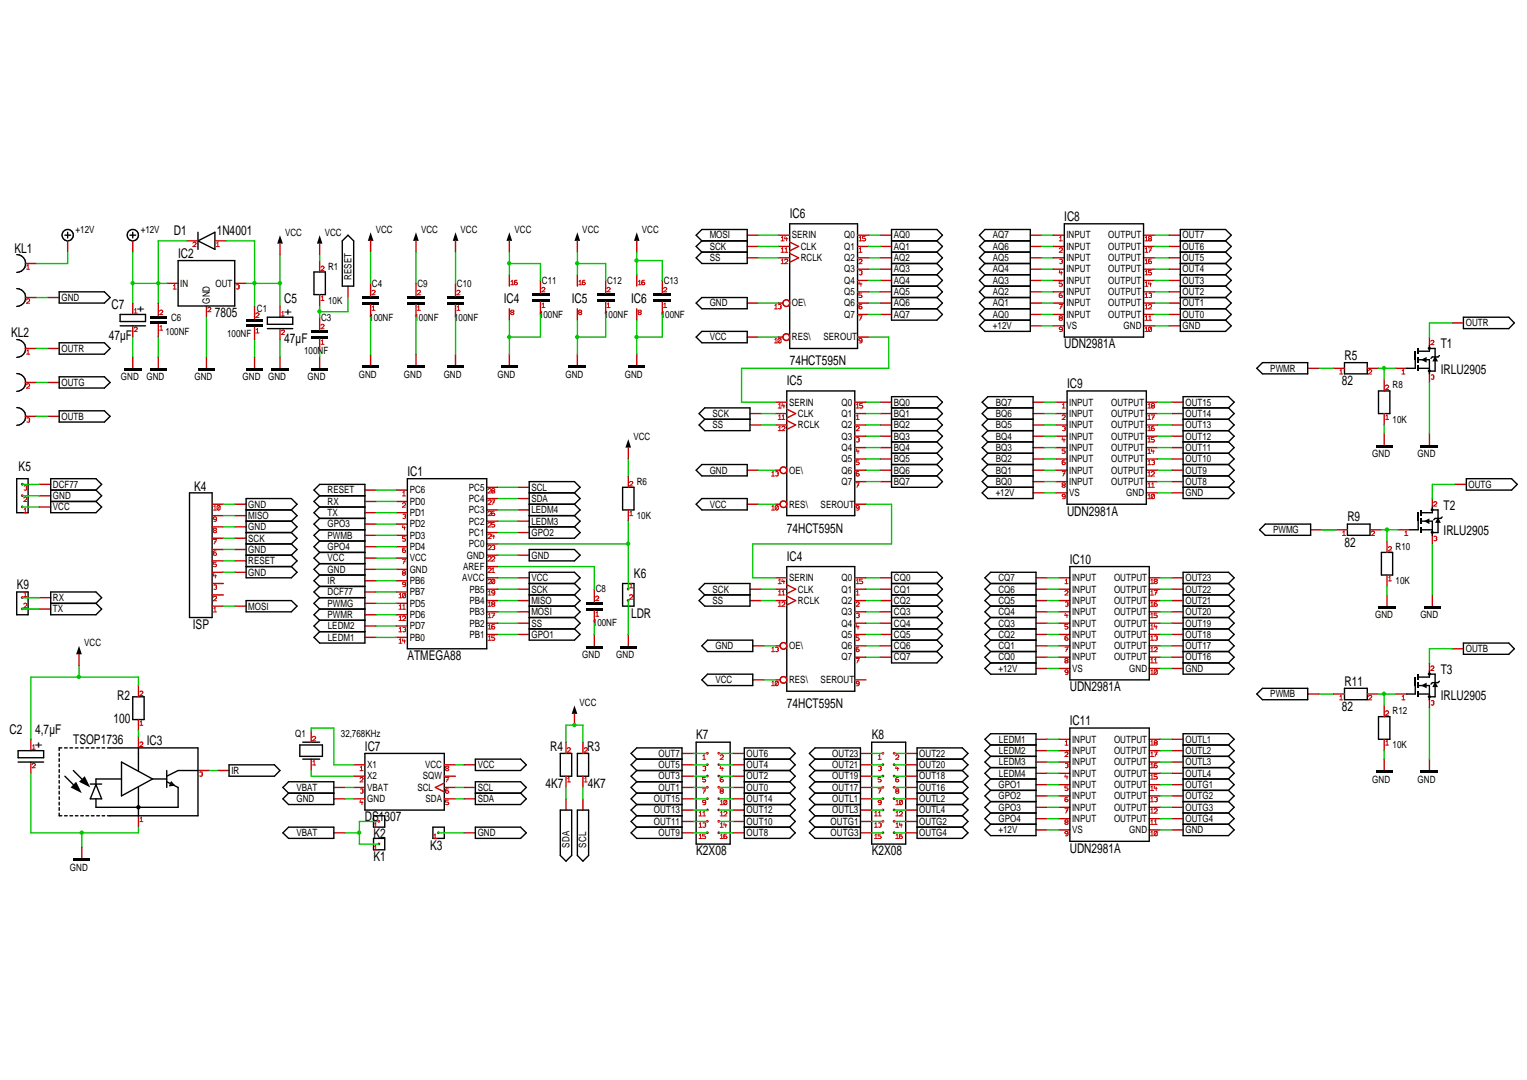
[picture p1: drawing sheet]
<svg xmlns="http://www.w3.org/2000/svg" width="420mm" height="297mm" viewBox="0 0 420 297" stroke-linecap="round" stroke-linejoin="round" font-family="sans-serif">
<defs><g id="words">
<g font-size="3.7" fill="#000001">
<text x="217.3" y="60">IC6</text>
<text x="47.8" y="64.8">D1</text>
<text x="59.6" y="64.8">1N4001</text>
<text x="292.9" y="60.8">IC8</text>
<text x="4" y="69.5">KL1</text>
<text x="49" y="70.9">IC2</text>
<text x="78.2" y="83.4">C5</text>
<text x="138.6" y="83.4">IC4</text>
<text x="157.3" y="83.4">IC5</text>
<text x="173.6" y="83.4">IC6</text>
<text x="30.7" y="84.9">C7</text>
<text x="39.8" y="85.8" transform="rotate(-90 39.8 85.8)">+</text>
<text x="59.1" y="87.2">7805</text>
<text x="80.3" y="86.5" transform="rotate(-90 80.3 86.5)">+</text>
<text x="3" y="92.7">KL2</text>
<text x="29.9" y="93.5">47µF</text>
<text x="78.2" y="94.3">47µF</text>
<text x="292.9" y="95.8">UDN2981A</text>
<text x="396.4" y="95.8">T1</text>
<text x="217.3" y="100.5">74HCT595N</text>
<text x="369.9" y="98.9">R5</text>
<text x="216.5" y="106">IC5</text>
<text x="293.6" y="106.7">IC9</text>
<text x="369.2" y="106">82</text>
<text x="396.4" y="102.8">IRLU2905</text>
<text x="5.1" y="129.5">K5</text>
<text x="112.1" y="130.9">IC1</text>
<text x="53.4" y="134.9">K4</text>
<text x="293.6" y="141.8">UDN2981A</text>
<text x="370.7" y="143.3">R9</text>
<text x="397.2" y="140.3">T2</text>
<text x="216.5" y="146.5">74HCT595N</text>
<text x="397.2" y="147.2">IRLU2905</text>
<text x="216.5" y="154.3">IC4</text>
<text x="294.4" y="155">IC10</text>
<text x="369.9" y="150.4">82</text>
<text x="174.4" y="158.9">K6</text>
<text x="4.6" y="162.1">K9</text>
<text x="53.1" y="173">ISP</text>
<text x="173.6" y="169.8">LDR</text>
<text x="112.1" y="181.5">ATMEGA88</text>
<text x="396.4" y="185.4">T3</text>
<text x="294.4" y="190.1">UDN2981A</text>
<text x="369.9" y="188.6">R11</text>
<text x="32.2" y="192.6">R2</text>
<text x="216.5" y="194.8">74HCT595N</text>
<text x="369.2" y="195.5">82</text>
<text x="396.4" y="192.4">IRLU2905</text>
<text x="2.7" y="201.8">C2</text>
<text x="9.7" y="201.8">4,7µF</text>
<text x="31.2" y="198.8">100</text>
<text x="191.5" y="203.3">K7</text>
<text x="239.8" y="203.3">K8</text>
<text x="294.4" y="199.4">IC11</text>
<text x="11.7" y="205.7" transform="rotate(-90 11.7 205.7)">+</text>
<text x="20.1" y="204.7">TSOP1736</text>
<text x="40.4" y="204.9">IC3</text>
<text x="100.4" y="206.6">IC7</text>
<text x="151.4" y="206.6">R4</text>
<text x="161.6" y="206.6">R3</text>
<text x="150.1" y="216.7">4K7</text>
<text x="161.7" y="216.7">4K7</text>
<text x="100.4" y="225.9">DS1307</text>
<text x="102.8" y="230.6">K2</text>
<text x="118.4" y="233.7">K3</text>
<text x="102.8" y="236.9">K1</text>
<text x="191.5" y="235.3">K2X08</text>
<text x="239.8" y="235.3">K2X08</text>
<text x="294.4" y="234.5">UDN2981A</text>
</g>
<g font-size="2.8" fill="#000001">
<text x="20.8" y="64.1">+12V</text>
<text x="38.7" y="64.1">+12V</text>
<text x="78.4" y="64.8">VCC</text>
<text x="89.4" y="64.8">VCC</text>
<text x="103.4" y="64.1">VCC</text>
<text x="115.9" y="64.1">VCC</text>
<text x="126.7" y="64.1">VCC</text>
<text x="141.6" y="64.1">VCC</text>
<text x="160.2" y="64.1">VCC</text>
<text x="176.6" y="64.1">VCC</text>
<text x="195.3" y="65.6">MOSI</text>
<text x="217.9" y="65.6">SERIN</text>
<text x="232.3" y="65.6">Q0</text>
<text x="245.9" y="65.6">AQ0</text>
<text x="273.2" y="65.6">AQ7</text>
<text x="293.4" y="65.6">INPUT</text>
<text x="305" y="65.6">OUTPUT</text>
<text x="325.4" y="65.6">OUT7</text>
<text x="195.3" y="71.8">SS</text>
<text x="195.3" y="68.7">SCK</text>
<text x="220.3" y="71.8">RCLK</text>
<text x="220.3" y="68.7">CLK</text>
<text x="232.3" y="71.8">Q2</text>
<text x="232.3" y="68.7">Q1</text>
<text x="245.9" y="71.8">AQ2</text>
<text x="245.9" y="68.7">AQ1</text>
<text x="273.2" y="71.8">AQ5</text>
<text x="273.2" y="68.7">AQ6</text>
<text x="293.4" y="71.8">INPUT</text>
<text x="293.4" y="68.7">INPUT</text>
<text x="305" y="68.7">OUTPUT</text>
<text x="305" y="71.8">OUTPUT</text>
<text x="325.4" y="71.8">OUT5</text>
<text x="325.4" y="68.7">OUT6</text>
<text x="90.3" y="74.1">R1</text>
<text x="96.7" y="77" transform="rotate(-90 96.7 77)">RESET</text>
<text x="232.3" y="74.9">Q3</text>
<text x="245.9" y="74.9">AQ3</text>
<text x="273.2" y="74.9">AQ4</text>
<text x="293.4" y="74.9">INPUT</text>
<text x="305" y="74.9">OUTPUT</text>
<text x="325.4" y="74.9">OUT4</text>
<text x="16.9" y="82.7">GND</text>
<text x="49.6" y="78.8">IN</text>
<text x="57.7" y="83.5" transform="rotate(-90 57.7 83.5)">GND</text>
<text x="59.3" y="78.8">OUT</text>
<text x="90.3" y="83.5">10K</text>
<text x="102.4" y="78.8">C4</text>
<text x="114.8" y="78.8">C9</text>
<text x="125.7" y="78.8">C10</text>
<text x="149.1" y="78">C11</text>
<text x="167" y="78">C12</text>
<text x="182.6" y="78">C13</text>
<text x="232.3" y="81.2">Q5</text>
<text x="232.3" y="78.1">Q4</text>
<text x="245.9" y="81.2">AQ5</text>
<text x="245.9" y="78.1">AQ4</text>
<text x="273.2" y="81.2">AQ2</text>
<text x="273.2" y="78.1">AQ3</text>
<text x="293.4" y="81.2">INPUT</text>
<text x="293.4" y="78.1">INPUT</text>
<text x="305" y="78.1">OUTPUT</text>
<text x="305" y="81.2">OUTPUT</text>
<text x="325.4" y="81.2">OUT2</text>
<text x="325.4" y="78.1">OUT3</text>
<text x="47.1" y="88.2">C6</text>
<text x="70.7" y="85.7">C1</text>
<text x="88.3" y="88.2">C3</text>
<text x="101.6" y="88.2">100NF</text>
<text x="114" y="88.2">100NF</text>
<text x="125" y="88.2">100NF</text>
<text x="148.3" y="87.4">100NF</text>
<text x="166.2" y="87.4">100NF</text>
<text x="181.8" y="87.4">100NF</text>
<text x="195.3" y="84.3">GND</text>
<text x="217.9" y="84.3">OE\</text>
<text x="232.3" y="87.4">Q7</text>
<text x="232.3" y="84.3">Q6</text>
<text x="245.9" y="87.4">AQ7</text>
<text x="245.9" y="84.3">AQ6</text>
<text x="273.2" y="87.4">AQ0</text>
<text x="273.2" y="84.3">AQ1</text>
<text x="293.4" y="87.4">INPUT</text>
<text x="293.4" y="84.3">INPUT</text>
<text x="305" y="84.3">OUTPUT</text>
<text x="305" y="87.4">OUTPUT</text>
<text x="325.4" y="87.4">OUT0</text>
<text x="325.4" y="84.3">OUT1</text>
<text x="403.3" y="89.7">OUTR</text>
<text x="45.5" y="92.1">100NF</text>
<text x="62.5" y="92.7">100NF</text>
<text x="195.3" y="93.6">VCC</text>
<text x="217.9" y="93.6">RES\</text>
<text x="226.6" y="93.6">SEROUT</text>
<text x="273.2" y="90.5">+12V</text>
<text x="293.4" y="90.5">VS</text>
<text x="309.1" y="90.5">GND</text>
<text x="325.4" y="90.5">GND</text>
<text x="16.9" y="96.8">OUTR</text>
<text x="83.7" y="97.5">100NF</text>
<text x="16.9" y="106.1">OUTG</text>
<text x="33.3" y="104.6">GND</text>
<text x="40.3" y="104.6">GND</text>
<text x="53.5" y="104.6">GND</text>
<text x="66.7" y="104.6">GND</text>
<text x="73.8" y="104.6">GND</text>
<text x="84.7" y="104.6">GND</text>
<text x="98.7" y="103.9">GND</text>
<text x="111.2" y="103.9">GND</text>
<text x="122.1" y="103.9">GND</text>
<text x="136.9" y="103.9">GND</text>
<text x="155.6" y="103.9">GND</text>
<text x="171.9" y="103.9">GND</text>
<text x="349.5" y="102.2">PWMR</text>
<text x="383.2" y="106.8">R8</text>
<text x="217.1" y="111.5">SERIN</text>
<text x="231.5" y="111.5">Q0</text>
<text x="245.9" y="111.5">BQ0</text>
<text x="274" y="111.5">BQ7</text>
<text x="294.2" y="111.5">INPUT</text>
<text x="305.7" y="111.5">OUTPUT</text>
<text x="326.2" y="111.5">OUT15</text>
<text x="16.9" y="115.4">OUTB</text>
<text x="196.1" y="117.8">SS</text>
<text x="196.1" y="114.7">SCK</text>
<text x="219.6" y="117.8">RCLK</text>
<text x="219.6" y="114.7">CLK</text>
<text x="231.5" y="117.8">Q2</text>
<text x="231.5" y="114.7">Q1</text>
<text x="245.9" y="117.8">BQ2</text>
<text x="245.9" y="114.7">BQ1</text>
<text x="274" y="117.8">BQ5</text>
<text x="274" y="114.7">BQ6</text>
<text x="294.2" y="117.8">INPUT</text>
<text x="294.2" y="114.7">INPUT</text>
<text x="305.7" y="114.7">OUTPUT</text>
<text x="305.7" y="117.8">OUTPUT</text>
<text x="326.2" y="117.8">OUT13</text>
<text x="326.2" y="114.7">OUT14</text>
<text x="383.2" y="116.2">10K</text>
<text x="174.3" y="120.9">VCC</text>
<text x="231.5" y="124">Q4</text>
<text x="231.5" y="120.9">Q3</text>
<text x="245.9" y="124">BQ4</text>
<text x="245.9" y="120.9">BQ3</text>
<text x="274" y="124">BQ3</text>
<text x="274" y="120.9">BQ4</text>
<text x="294.2" y="124">INPUT</text>
<text x="294.2" y="120.9">INPUT</text>
<text x="305.7" y="120.9">OUTPUT</text>
<text x="305.7" y="124">OUTPUT</text>
<text x="326.2" y="124">OUT11</text>
<text x="326.2" y="120.9">OUT12</text>
<text x="377.6" y="125.7">GND</text>
<text x="390" y="125.7">GND</text>
<text x="195.3" y="130.3">GND</text>
<text x="217.1" y="130.3">OE\</text>
<text x="231.5" y="130.3">Q6</text>
<text x="231.5" y="127.1">Q5</text>
<text x="245.9" y="130.3">BQ6</text>
<text x="245.9" y="127.1">BQ5</text>
<text x="274" y="130.3">BQ1</text>
<text x="274" y="127.1">BQ2</text>
<text x="294.2" y="130.3">INPUT</text>
<text x="294.2" y="127.1">INPUT</text>
<text x="305.7" y="127.1">OUTPUT</text>
<text x="305.7" y="130.3">OUTPUT</text>
<text x="326.2" y="130.3">OUT9</text>
<text x="326.2" y="127.1">OUT10</text>
<text x="14.6" y="137.2">GND</text>
<text x="14.6" y="134.2">DCF77</text>
<text x="90.1" y="135.7">RESET</text>
<text x="112.7" y="135.7">PC6</text>
<text x="129" y="134.9">PC5</text>
<text x="146.2" y="134.9">SCL</text>
<text x="175.2" y="133.3">R6</text>
<text x="231.5" y="133.3">Q7</text>
<text x="245.9" y="133.3">BQ7</text>
<text x="274" y="136.5">+12V</text>
<text x="274" y="133.3">BQ0</text>
<text x="294.2" y="136.5">VS</text>
<text x="294.2" y="133.3">INPUT</text>
<text x="305.7" y="133.3">OUTPUT</text>
<text x="309.9" y="136.5">GND</text>
<text x="326.2" y="136.5">GND</text>
<text x="326.2" y="133.3">OUT8</text>
<text x="404.1" y="134.2">OUTG</text>
<text x="14.6" y="140.4">VCC</text>
<text x="68.3" y="142.7">MISO</text>
<text x="68.3" y="139.6">GND</text>
<text x="90.1" y="141.9">TX</text>
<text x="90.1" y="138.8">RX</text>
<text x="112.7" y="141.9">PD1</text>
<text x="112.7" y="138.8">PD0</text>
<text x="129" y="138">PC4</text>
<text x="129" y="141.2">PC3</text>
<text x="146.2" y="141.2">LEDM4</text>
<text x="146.2" y="138">SDA</text>
<text x="175.2" y="142.7">10K</text>
<text x="195.3" y="139.6">VCC</text>
<text x="217.1" y="139.6">RES\</text>
<text x="225.8" y="139.6">SEROUT</text>
<text x="68.3" y="149">SCK</text>
<text x="68.3" y="145.8">GND</text>
<text x="90.1" y="145.1">GPO3</text>
<text x="90.1" y="148.2">PWMB</text>
<text x="112.7" y="148.2">PD3</text>
<text x="112.7" y="145.1">PD2</text>
<text x="129" y="144.3">PC2</text>
<text x="129" y="147.4">PC1</text>
<text x="146.2" y="147.4">GPO2</text>
<text x="146.2" y="144.3">LEDM3</text>
<text x="350.3" y="146.6">PWMG</text>
<text x="68.3" y="152.1">GND</text>
<text x="68.3" y="155.2">RESET</text>
<text x="90.1" y="151.3">GPO4</text>
<text x="90.1" y="154.4">VCC</text>
<text x="112.7" y="154.4">VCC</text>
<text x="112.7" y="151.3">PD4</text>
<text x="128.4" y="153.6">GND</text>
<text x="129" y="150.5">PC0</text>
<text x="146.2" y="153.6">GND</text>
<text x="384" y="151.3">R10</text>
<text x="68.3" y="158.3">GND</text>
<text x="90.1" y="160.7">IR</text>
<text x="90.1" y="157.5">GND</text>
<text x="112.7" y="160.7">PB6</text>
<text x="112.7" y="157.5">GND</text>
<text x="127.2" y="159.9">AVCC</text>
<text x="127.4" y="156.8">AREF</text>
<text x="146.2" y="159.9">VCC</text>
<text x="217.1" y="159.9">SERIN</text>
<text x="231.5" y="159.9">Q0</text>
<text x="245.9" y="159.9">CQ0</text>
<text x="274.7" y="159.9">CQ7</text>
<text x="295" y="159.9">INPUT</text>
<text x="306.5" y="159.9">OUTPUT</text>
<text x="326.2" y="159.9">OUT23</text>
<text x="384" y="160.6">10K</text>
<text x="14.6" y="165.3">RX</text>
<text x="68.3" y="167.6">MOSI</text>
<text x="90.1" y="166.9">PWMG</text>
<text x="90.1" y="163.7">DCF77</text>
<text x="112.7" y="166.9">PD5</text>
<text x="112.7" y="163.7">PB7</text>
<text x="129.1" y="163">PB5</text>
<text x="129.1" y="166.1">PB4</text>
<text x="146.2" y="163">SCK</text>
<text x="146.2" y="166.1">MISO</text>
<text x="163.9" y="162.9">C8</text>
<text x="196.1" y="166.1">SS</text>
<text x="196.1" y="163">SCK</text>
<text x="219.6" y="166.1">RCLK</text>
<text x="219.6" y="163">CLK</text>
<text x="231.5" y="166.1">Q2</text>
<text x="231.5" y="163">Q1</text>
<text x="245.9" y="166.1">CQ2</text>
<text x="245.9" y="163">CQ1</text>
<text x="274.7" y="166.1">CQ5</text>
<text x="274.7" y="163">CQ6</text>
<text x="295" y="166.1">INPUT</text>
<text x="295" y="163">INPUT</text>
<text x="306.5" y="163">OUTPUT</text>
<text x="306.5" y="166.1">OUTPUT</text>
<text x="326.2" y="166.1">OUT21</text>
<text x="326.2" y="163">OUT22</text>
<text x="14.6" y="168.4">TX</text>
<text x="90.1" y="170">PWMR</text>
<text x="90.2" y="173.1">LEDM2</text>
<text x="112.7" y="173.1">PD7</text>
<text x="112.7" y="170">PD6</text>
<text x="129.1" y="169.2">PB3</text>
<text x="129.1" y="172.3">PB2</text>
<text x="146.2" y="172.3">SS</text>
<text x="146.2" y="169.2">MOSI</text>
<text x="163.1" y="172.3">100NF</text>
<text x="231.5" y="172.3">Q4</text>
<text x="231.5" y="169.2">Q3</text>
<text x="245.9" y="172.3">CQ4</text>
<text x="245.9" y="169.2">CQ3</text>
<text x="274.7" y="172.3">CQ3</text>
<text x="274.7" y="169.2">CQ4</text>
<text x="295" y="172.3">INPUT</text>
<text x="295" y="169.2">INPUT</text>
<text x="306.5" y="169.2">OUTPUT</text>
<text x="306.5" y="172.3">OUTPUT</text>
<text x="326.2" y="172.3">OUT19</text>
<text x="326.2" y="169.2">OUT20</text>
<text x="378.4" y="170.1">GND</text>
<text x="390.8" y="170.1">GND</text>
<text x="23.1" y="177.8">VCC</text>
<text x="90.2" y="176.2">LEDM1</text>
<text x="112.7" y="176.2">PB0</text>
<text x="129.1" y="175.4">PB1</text>
<text x="146.2" y="175.4">GPO1</text>
<text x="196.8" y="178.6">GND</text>
<text x="217.1" y="178.6">OE\</text>
<text x="231.5" y="178.6">Q6</text>
<text x="231.5" y="175.4">Q5</text>
<text x="245.9" y="178.6">CQ6</text>
<text x="245.9" y="175.4">CQ5</text>
<text x="274.7" y="178.6">CQ1</text>
<text x="274.7" y="175.4">CQ2</text>
<text x="295" y="178.6">INPUT</text>
<text x="295" y="175.4">INPUT</text>
<text x="306.5" y="175.4">OUTPUT</text>
<text x="306.5" y="178.6">OUTPUT</text>
<text x="326.2" y="178.6">OUT17</text>
<text x="326.2" y="175.4">OUT18</text>
<text x="403.3" y="179.3">OUTB</text>
<text x="160.2" y="181">GND</text>
<text x="169.6" y="181">GND</text>
<text x="231.5" y="181.7">Q7</text>
<text x="245.9" y="181.7">CQ7</text>
<text x="274.7" y="184.8">+12V</text>
<text x="274.7" y="181.7">CQ0</text>
<text x="295" y="184.8">VS</text>
<text x="295" y="181.7">INPUT</text>
<text x="306.5" y="181.7">OUTPUT</text>
<text x="310.7" y="184.8">GND</text>
<text x="326.2" y="184.8">GND</text>
<text x="326.2" y="181.7">OUT16</text>
<text x="196.8" y="187.9">VCC</text>
<text x="217.1" y="187.9">RES\</text>
<text x="225.8" y="187.9">SEROUT</text>
<text x="349.5" y="191.8">PWMB</text>
<text x="159.5" y="194.1">VCC</text>
<text x="383.2" y="196.5">R12</text>
<text x="81.2" y="202.7">Q1</text>
<text x="93.8" y="202.7">32,768KHz</text>
<text x="181.2" y="208.2">OUT7</text>
<text x="205.4" y="208.2">OUT6</text>
<text x="229" y="208.2">OUT23</text>
<text x="252.9" y="208.2">OUT22</text>
<text x="274.9" y="207.4">LEDM2</text>
<text x="274.9" y="204.3">LEDM1</text>
<text x="295" y="207.4">INPUT</text>
<text x="295" y="204.3">INPUT</text>
<text x="306.5" y="204.3">OUTPUT</text>
<text x="306.5" y="207.4">OUTPUT</text>
<text x="326.2" y="207.4">OUTL2</text>
<text x="326.2" y="204.3">OUTL1</text>
<text x="383.2" y="205.8">10K</text>
<text x="63.7" y="212.9">IR</text>
<text x="101" y="214.4">X2</text>
<text x="101" y="211.3">X1</text>
<text x="116.4" y="214.4">SQW</text>
<text x="117" y="211.3">VCC</text>
<text x="131.4" y="211.3">VCC</text>
<text x="181.2" y="214.4">OUT3</text>
<text x="181.2" y="211.3">OUT5</text>
<text x="205.4" y="214.4">OUT2</text>
<text x="205.4" y="211.3">OUT4</text>
<text x="229" y="214.4">OUT19</text>
<text x="229" y="211.3">OUT21</text>
<text x="252.9" y="214.4">OUT18</text>
<text x="252.9" y="211.3">OUT20</text>
<text x="274.9" y="213.6">LEDM4</text>
<text x="274.9" y="210.5">LEDM3</text>
<text x="295" y="213.6">INPUT</text>
<text x="295" y="210.5">INPUT</text>
<text x="306.5" y="210.5">OUTPUT</text>
<text x="306.5" y="213.6">OUTPUT</text>
<text x="326.2" y="213.6">OUTL4</text>
<text x="326.2" y="210.5">OUTL3</text>
<text x="377.6" y="215.3">GND</text>
<text x="390" y="215.3">GND</text>
<text x="81.6" y="217.5">VBAT</text>
<text x="81.6" y="220.6">GND</text>
<text x="101" y="220.6">GND</text>
<text x="101" y="217.5">VBAT</text>
<text x="114.8" y="217.5">SCL</text>
<text x="117.1" y="220.6">SDA</text>
<text x="131.4" y="220.6">SDA</text>
<text x="131.4" y="217.5">SCL</text>
<text x="179.9" y="220.6">OUT15</text>
<text x="181.2" y="217.5">OUT1</text>
<text x="205.4" y="220.6">OUT14</text>
<text x="205.4" y="217.5">OUT0</text>
<text x="229" y="220.6">OUTL1</text>
<text x="229" y="217.5">OUT17</text>
<text x="252.9" y="220.6">OUTL2</text>
<text x="252.9" y="217.5">OUT16</text>
<text x="274.7" y="219.8">GPO2</text>
<text x="274.7" y="216.7">GPO1</text>
<text x="295" y="219.8">INPUT</text>
<text x="295" y="216.7">INPUT</text>
<text x="306.5" y="216.7">OUTPUT</text>
<text x="306.5" y="219.8">OUTPUT</text>
<text x="326.2" y="219.8">OUTG2</text>
<text x="326.2" y="216.7">OUTG1</text>
<text x="179.9" y="226.9">OUT11</text>
<text x="179.9" y="223.7">OUT13</text>
<text x="205.4" y="226.9">OUT10</text>
<text x="205.4" y="223.7">OUT12</text>
<text x="228.5" y="226.9">OUTG1</text>
<text x="229" y="223.7">OUTL3</text>
<text x="252.9" y="226.9">OUTG2</text>
<text x="252.9" y="223.7">OUTL4</text>
<text x="274.7" y="226.1">GPO4</text>
<text x="274.7" y="223">GPO3</text>
<text x="295" y="226.1">INPUT</text>
<text x="295" y="223">INPUT</text>
<text x="306.5" y="223">OUTPUT</text>
<text x="306.5" y="226.1">OUTPUT</text>
<text x="326.2" y="226.1">OUTG4</text>
<text x="326.2" y="223">OUTG3</text>
<text x="81.6" y="230">VBAT</text>
<text x="131.4" y="230">GND</text>
<text x="156.7" y="233.1" transform="rotate(-90 156.7 233.1)">SDA</text>
<text x="161.3" y="233.1" transform="rotate(-90 161.3 233.1)">SCL</text>
<text x="181.2" y="230">OUT9</text>
<text x="205.4" y="230">OUT8</text>
<text x="228.5" y="230">OUTG3</text>
<text x="252.9" y="230">OUTG4</text>
<text x="274.7" y="229.2">+12V</text>
<text x="295" y="229.2">VS</text>
<text x="310.7" y="229.2">GND</text>
<text x="326.2" y="229.2">GND</text>
<text x="19.3" y="239.4">GND</text>
</g>
</g></defs>
<path d="M4.6 70a2.46 2.46 0 0 1 2.4 2.5 2.46 2.46 0 0 1-2.4 2.4M4.6 79.4a2.46 2.46 0 0 1 2.4 2.4 2.46 2.46 0 0 1-2.4 2.5M4.6 93.4a2.46 2.46 0 0 1 2.4 2.4 2.46 2.46 0 0 1-2.4 2.5M4.6 102.7a2.46 2.46 0 0 1 2.4 2.5 2.46 2.46 0 0 1-2.4 2.5M4.6 112.1a2.43 2.43 0 0 1 2.4 2.4 2.43 2.43 0 0 1-2.4 2.5M20.2 211.9l2.3 2.3M24.8 215.6h3.2M26.4 215.8l1.6 3.9h-3.2z" fill="none" stroke="#000001" stroke-width=".38"/>
<path d="M6.9 72.5h3.2M6.9 95.8h3.2M6.9 81.8h3.2M6.9 114.5h3.2M6.9 105.2h3.2M38.1 202.6v3.1M38.1 224.4v3.1" fill="none" stroke="#c80000" stroke-width=".38"/>
<path d="M7.3 74h.9M7.4 73.2l.3-.4v1.2M7.3 82.5l.4-.3 .4 .1v.5l-.8 .6h.9M7.3 97.4h.9M7.4 96.5l.3-.3v1.2M7.3 105.9l.4-.4 .4 .2v.5l-.8 .6h.9M7.4 115h.7v.5M7.9 115.5h.2M8.1 115.5l.1 .3a.48 .48 0 0 1-.8 .2M38.5 204.4l.3-.3 .4 .1v.5l-.7 .6h.8M38.5 226h.8M38.6 225l.3-.3v1.3" fill="none" stroke="#c80000" stroke-width=".28"/>
<path d="M21.7 215l1.6-1.5 1.5 3.1z" fill="#000001"/>
<path d="M17.9 213.5l2.3 2.3" fill="none" stroke="#000001" stroke-width=".38"/>
<path d="M20.9 215l1.6 3.1-3.1-1.5z" fill="#000001"/>
<path d="M47.1 215.1l.8 .8-1.1 .2M47.1 215.1l-.4 1M49 211.9h5.5" fill="none" stroke="#000001" stroke-width=".38"/>
<path d="M54.5 211.9h3.1" fill="none" stroke="#c80000" stroke-width=".38"/>
<path d="M54.9 212.4h.7v.5M55.5 212.9h.1M55.6 212.9v.5h-.7" fill="none" stroke="#c80000" stroke-width=".28"/>
<circle cx="38.1" cy="222" r=".61" fill="#000001"/>
<g fill="none" stroke="#000001" stroke-width=".38">
<path d="M217.3 61.6h18.7v34.2h-18.7zM292.9 61.6h21.8v31.1h-21.8zM216.5 107.5h18.7v34.3h-18.7zM293.6 107.5h21.8v31.2h-21.8zM112.1 131.7h21.8v46.7h-21.8zM216.5 155.8h18.7v34.3h-18.7zM294.4 155.8h21.8v31.2h-21.8zM389.4 186.2v2.4M16.3 207.2v.7M16.3 208.7v.7M16.3 210.2v.7M16.3 211.7v.7"/>
<path d="M16.3 213.1v.8M16.3 214.7v.7M16.3 216.2v.7M16.3 217.6v.8M16.3 219.2v.7M17 205.7h-.7v.7M17.8 205.7h.7M19.3 205.7h.7M20.7 205.7h.8M22.2 205.7h.7M23.7 205.7h.7M25.1 205.7h.8"/>
<path d="M26.6 205.7h.8M28.1 205.7h.7M29.6 205.7h24.9v18.7h-24.9M33.4 214.2h-7v1.6M33.4 209.6l8.6 4.6-8.6 4.7zM38.1 205.7v6.2M38.1 216.6v7.8M42 214.2h3.9M45.9 215l3.1 1.6v5.4h-22.6v-2.3M45.9 211.9v4.7M49 211.9l-3.1 1.6M100.4 207.2h21.8v15.6h-21.8z"/>
<path d="M294.4 200.2h21.8v31.2h-21.8zM16.3 223.6v.8h.7M16.3 220.6v.8M16.3 222.1v.8M17.8 224.4h.7M19.3 224.4h.7M20.7 224.4h.8M22.2 224.4h.7M23.7 224.4h.7M25.1 224.4h.8M26.6 224.4h.8M28.1 224.4h.7"/>
</g>
<g fill="none" stroke="#c80000" stroke-width=".38">
<path d="M140.2 75.6v3.1M158.9 75.6v3.1M175.2 75.6v3.1M214.2 64.7h3.1M214.2 70.9h3.1M214.2 67.8h3.1M217.3 69.7l2.4 1.2-2.4 1.2M217.3 66.5l2.4 1.3-2.4 1.2M236 64.7h3.1M236 70.9h3.1M236 67.8h3.1M236 77.1h3.1"/>
<path d="M236 74h3.1M289.7 64.7h3.2M289.7 70.9h3.2M289.7 67.8h3.2M289.7 77.1h3.2M289.7 74h3.2M314.7 64.7h3M314.7 70.9h3M314.7 67.8h3M314.7 77.1h3M314.7 74h3M140.2 84.9v3.2"/>
<path d="M158.9 84.9v3.2M175.2 84.9v3.2M214.2 92.7h1.2M214.2 83.4h1.2M236 92.7h3.1M236 83.4h3.1M236 86.5h3.1M236 80.3h3.1M289.7 83.4h3.2M289.7 86.5h3.2M289.7 80.3h3.2M289.7 89.6h3.2"/>
<path d="M314.7 83.4h3M314.7 86.5h3M314.7 80.3h3M314.7 89.6h3M213.4 110.6h3.1M213.4 116.9h3.1M213.4 113.7h3.1M216.5 115.7l2.4 1.2-2.4 1.2M216.5 112.5l2.4 1.2-2.4 1.3M235.2 110.6h3.1M235.2 116.9h3.1M235.2 113.7h3.1"/>
<path d="M235.2 120h3.1M290.5 110.6h3.1M290.5 116.9h3.1M290.5 113.7h3.1M290.5 120h3.1M315.4 110.6h3.1M315.4 116.9h3.1M315.4 113.7h3.1M315.4 120h3.1M109 137.9h3.1M109 134.8h3.1M133.9 134h3.1"/>
<path d="M133.9 137.1h3.1M213.4 138.7h1.3M213.4 129.3h1.3M235.2 138.7h3.1M235.2 129.3h3.1M235.2 132.5h3.1M235.2 126.2h3.1M235.2 123.1h3.1M290.5 129.3h3.1M290.5 132.5h3.1M290.5 126.2h3.1M290.5 123.1h3.1"/>
<path d="M290.5 135.6h3.1M315.4 129.3h3.1M315.4 132.5h3.1M315.4 126.2h3.1M315.4 123.1h3.1M315.4 135.6h3.1M109 159.7h3.1M109 156.6h3.1M109 153.5h3.1M109 150.4h3.1M109 147.2h3.1M109 144.1h3.1"/>
<path d="M109 141h3.1M133.9 140.3h3.1M133.9 143.3h3.1M133.9 146.5h3.1M133.9 149.6h3.1M133.9 152.7h3.1M133.9 155.8h3.1M133.9 158.9h3.1M213.4 158.9h3.1M235.2 158.9h3.1M291.3 158.9h3.1M316.2 158.9h3.1"/>
<path d="M109 175.3h3.1M109 172.2h3.1M109 169.1h3.1M109 165.9h3.1M109 162.8h3.1M133.9 162.1h3.1M133.9 165.2h3.1M133.9 168.3h3.1M133.9 171.4h3.1M133.9 174.5h3.1M213.4 162.1h3.1M213.4 165.2h3.1"/>
<path d="M213.4 177.6h1.3M216.5 164l2.4 1.2-2.4 1.2M216.5 160.8l2.4 1.3-2.4 1.2M235.2 162.1h3.1M235.2 165.2h3.1M235.2 168.3h3.1M235.2 171.4h3.1M235.2 174.5h3.1M235.2 177.6h3.1M291.3 162.1h3.1M291.3 165.2h3.1M291.3 168.3h3.1"/>
<path d="M291.3 171.4h3.1M291.3 174.5h3.1M291.3 177.6h3.1M316.2 162.1h3.1M316.2 165.2h3.1M316.2 168.3h3.1M316.2 171.4h3.1M316.2 174.5h3.1M316.2 177.6h3.1M213.4 187h1.3M235.2 187h3.1M235.2 180.8h3.1"/>
<path d="M291.3 180.8h3.1M291.3 183.9h3.1M316.2 180.8h3.1M316.2 183.9h3.1M97.3 219.7h3.1M97.3 216.6h3.1M97.3 213.5h3.1M97.3 210.4h3.1M122.2 219.7h3.1M122.2 216.6h3.1M122.2 215.3l-2.4 1.3 2.4 1.2M122.2 213.5h3.1"/>
<path d="M122.2 210.4h3.1M291.3 203.3h3.1M291.3 206.5h3.1M291.3 209.6h3.1M291.3 212.7h3.1M291.3 215.8h3.1M291.3 218.9h3.1M316.2 203.3h3.1M316.2 206.5h3.1M316.2 209.6h3.1M316.2 212.7h3.1M316.2 215.8h3.1"/>
<path d="M316.2 218.9h3.1M291.3 222h3.1M291.3 225.2h3.1M291.3 228.3h3.1M316.2 222h3.1M316.2 225.2h3.1M316.2 228.3h3.1"/>
<circle cx="216.3" cy="83.4" r=".92"/>
<circle cx="216.4" cy="92.7" r=".93"/>
<circle cx="215.6" cy="138.7" r=".92"/>
<circle cx="215.6" cy="129.3" r=".92"/>
<circle cx="215.6" cy="177.6" r=".92"/>
<circle cx="215.6" cy="187" r=".92"/>
</g>
<g fill="none" stroke="#c80000" stroke-width=".28">
<path d="M140.5 78.3h.9M140.6 77.4l.4-.3v1.2M142.3 77.1l-.7 .1-.1 .8 .6 .3 .3-.3-.1-.3a.45 .45 0 0 0-.8 .2M159.2 78.3h.9M159.3 77.4l.3-.3v1.2M160.9 77.1l-.6 .1-.1 .8 .1 .2 .4 .1 .4-.4a.43 .43 0 0 0-.5-.3 .43 .43 0 0 0-.4 .3M175.6 78.3h.8M175.7 77.4l.3-.3v1.2M177.3 77.1l-.6 .1-.1 .8 .5 .3 .3-.3-.1-.3a.45 .45 0 0 0-.7 .2M214.9 66.3h.9M214.9 72.5h.9M214.9 69.4h.9"/>
<path d="M215 65.4l.3-.4v1.3M215 68.5l.3-.3v1.2M215 71.6l.3-.3v1.2M215.9 71.6l.3-.3 .5 .1v.5l-.8 .6h.9M215.9 69.4h.9M216 65l-.1 .7h.9M216 68.5l.4-.3v1.2M216.4 65.4v.9M236.3 71.6l.1-.2a.48 .48 0 0 1 .8 .2l-.9 .9h.9M236.3 66.3h.9M236.3 69.4h.9M236.4 74.5h.7v.5"/>
<path d="M236.4 65.4l.4-.4v1.3M236.4 68.5l.4-.3v1.2M236.4 77.5l-.1 .6h.9M236.9 77.8v.9M237 75h.1M237.1 75l.1 .3a.48 .48 0 0 1-.8 .2M238.1 65h-.8v.5h.6l.3 .5a.6 .6 0 0 1-.9 .2M291.5 66.3h.8M291.5 68.5l.3-.3h.4v.6l-.7 .6h.8M291.6 71.4h.6v.5M291.6 74.4l-.1 .6h.8M291.6 65.4l.3-.4v1.3"/>
<path d="M292 74.7v.9M292.1 71.9h.1M292.2 71.9l.1 .3a.45 .45 0 0 1-.7 .2M292.2 77.5h-.7v.5l.7 .1 .1 .3-.3 .3-.5-.1M315 66.3h.9M315 72.5h.9M315 69.4h.9M315 75.6h.9M315 78.7h.9M315.1 71.6l.4-.3v1.2M315.1 74.7l.4-.3v1.2M315.1 65.4l.4-.4v1.3"/>
<path d="M315.1 68.5l.4-.3v1.2M315.1 77.8l.4-.3v1.2M316 68.2h.9l-.7 1.2M316.1 77.5l-.1 .6h.9M316.2 65h.4l.3 .4-.9 .5v.2l.6 .2 .3-.4-.9-.5zM316.3 68.8h.5M316.6 77.8v.9M316.8 71.3l-.7 .1-.1 .8a.43 .43 0 0 0 .4 .3 .43 .43 0 0 0 .5-.3l-.3-.4-.6 .3M316.8 74.4h-.8v.5h.6l.3 .3-.3 .4-.6-.1M140.5 85.5l.2-.2 .7 .2v.2l-.9 .4 .2 .4h.5l.2-.4-.9-.4zM159.4 85.3l-.2 .4 .9 .4-.3 .4-.6-.2v-.2l.9-.4-.3-.4zM175.8 85.3l.6 .2v.2l-.8 .4 .2 .4h.4l.2-.4-.8-.4z"/>
<path d="M213.1 94.3h.8M213.1 85h.8M213.2 84l.3-.3v1.3M213.2 93.4l.3-.3v1.2M214.2 83.8a.48 .48 0 0 1 .7 .2l-.1 .4M214.7 84.4h.1M214.8 93.2v1h-.6M214.8 93.2h-.6v1M214.8 84.4l.1 .3a.48 .48 0 0 1-.7 .2M214.8 93.2l-.6 1M236.3 86.9h.9l-.7 1.2M236.7 87.5h.4"/>
<path d="M237.1 83.7l-.7 .1v1.1a.48 .48 0 0 0 .8-.2l-.3-.5-.6 .3M237.1 80.6h-.8v.6h.6l.3 .2-.3 .4-.6-.1M237.2 93.5l-.5 .3-.4-.3 .1-.3a.48 .48 0 0 1 .8 .2l-.1 .8-.7 .1M291.5 83.7h.8l-.6 1.3M291.5 87.1v.1l.8 .5-.2 .4h-.4l-.2-.4 .8-.5v-.1l-.2-.2h-.4zM291.8 84.4h.4M292.2 80.6h-.4l-.3 .3 .1 .8h.6l.1-.3-.3-.2-.5 .2M292.3 90.4l-.5 .3-.3-.4a.46 .46 0 0 1 .4-.4 .46 .46 0 0 1 .4 .4l-.1 .8-.6 .1M315 85h.9M315 81.8h.9M315 88.1h.9M315 91.2h.9"/>
<path d="M315.1 80.9l.4-.3v1.2M315.1 84l.4-.3v1.3M315.1 87.2l.4-.3v1.2M315.1 90.3l.4-.3v1.2M316 84l.3-.3 .5 .1v.6l-.8 .6h.9M316 88.1h.9M316.1 80.7h.7v.5M316.1 87.2l.3-.3v1.2M316.6 81.2h.2M316.8 81.2v.5h-.7M316.8 90.1v1h-.7M316.8 90.1a.45 .45 0 0 0-.8 .2l.1 .8"/>
<path d="M316.8 90.1l-.7 1M214.1 112.2h.9M214.1 118.4h.9M214.1 115.4h.9M214.2 111.3l.4-.3v1.2M214.2 114.4l.4-.3v1.3M214.2 117.6l.4-.4v1.2M215.1 117.6a.43 .43 0 0 1 .4-.4 .43 .43 0 0 1 .5 .4l-.1 .3-.8 .5h.9M215.1 115.4h.9M215.3 111l-.2 .6h.9M215.3 114.4l.2-.3v1.3M215.7 111.3v.9"/>
<path d="M235.6 117.6l.1-.3a.44 .44 0 0 1 .4-.1 .44 .44 0 0 1 .3 .4l-.8 .8h.8M235.6 112.2h.8M235.6 115.4h.8M235.7 111.3l.3-.3v1.2M235.7 114.4l.3-.3v1.3M237.3 111h-.8v.5l.8 .1v.5h-.8M292.3 112.2h.8M292.3 114.4a.41 .41 0 0 1 .5-.3 .41 .41 0 0 1 .2 .6l-.7 .7h.8M292.3 117.3h.7v.6M292.3 111.3l.4-.3v1.2M292.9 117.9h.1M293 117.9v.5h-.7"/>
<path d="M315.8 112.2h.8M315.8 118.4h.8M315.8 115.4h.8M315.9 111.3l.3-.3v1.2M315.9 114.4l.3-.3v1.3M315.9 117.6l.3-.4v1.2M316.8 111.2l.2-.2 .7 .2v.2l-.9 .4 .2 .4h.4l.3-.4-.9-.4zM316.8 114.1h.9l-.7 1.3M317.1 114.7h.4M317.5 117.2l-.6 .1-.1 .9 .5 .2 .4-.3a.46 .46 0 0 0-.5-.4 .46 .46 0 0 0-.4 .4M110.7 138.6a.43 .43 0 0 1 .5-.3 .43 .43 0 0 1 .4 .3l-.1 .3-.8 .6h.9M110.7 136.4h.9"/>
<path d="M110.9 135.5l.3-.3v1.2M134.3 134.7a.46 .46 0 0 1 .5-.3 .46 .46 0 0 1 .4 .4l-.9 .8h.9M134.3 137.8l.3-.3 .4 .1 .2 .3-.9 .8h.9M135.3 134.6l.2-.2 .6 .2v.2l-.8 .4 .2 .4h.4l.2-.4-.8-.4zM135.3 137.5h.8l-.6 1.2M135.6 138.1h.4M212.3 130.9h.8M212.4 130l.3-.3v1.2M212.4 139.4l.3-.3v1.2M213.4 129.8h.6v.5M213.9 130.3h.1M214 139.1l.2 .9a.45 .45 0 0 1-.8 .2"/>
<path d="M214 139.1h-.6v1.1M214 130.3l.2 .3a.46 .46 0 0 1-.8 .2M214 139.1l-.6 1.1M235.6 132.8h.8l-.6 1.2M235.7 120.4h.6v.5M235.7 123.5l-.1 .6h.8M235.9 133.4h.4M236.1 123.8v.9M236.2 120.9h.1M236.3 120.9v.6h-.6M236.3 126.6h-.7v.5h.5l.3 .4a.56 .56 0 0 1-.8 .2M236.3 129.7l-.6 .1-.1 .8a.43 .43 0 0 0 .5 .3 .43 .43 0 0 0 .3-.4l-.3-.3-.4 .1-.1 .2"/>
<path d="M236.4 139.4a.43 .43 0 0 1-.4 .4 .43 .43 0 0 1-.4-.4l.3-.3 .5 .3-.1 .8-.6 .1M292.3 133l.2-.2 .6 .2v.2l-.8 .4 .2 .4h.4l.2-.4-.8-.4zM292.3 129.7h.8l-.6 1.2M292.3 120.4v.5h.8M292.6 130.3h.4M292.8 120.6v1M293 126.6l-.7 .1v.8a.41 .41 0 0 0 .5 .3 .41 .41 0 0 0 .2-.6l-.4-.1-.3 .3M293 123.5h-.7v.5l.7 .1 .1 .3a.51 .51 0 0 1-.8 .2M293.1 136.4l-.1 .2a.48 .48 0 0 1-.7-.2v-.2a.44 .44 0 0 1 .4-.3 .44 .44 0 0 1 .4 .3l-.1 .9-.7 .1M315.8 130.9h.8M315.8 127.8h.8M315.8 121.6h.8"/>
<path d="M315.8 124.7h.8M315.8 134h.8M315.8 137.2h.8M315.9 120.6l.3-.2v1.2M315.9 123.8l.3-.3v1.2M315.9 126.9l.3-.3v1.2M315.9 130l.3-.3v1.2M315.9 133.1l.3-.3v1.2M315.9 136.2l.3-.3v1.3M316.8 130l.3-.3 .4 .1v.5l-.7 .6h.9M316.8 134h.9M316.9 126.7a.44 .44 0 0 1 .5-.1 .44 .44 0 0 1 .3 .4l-.2 .2"/>
<path d="M316.9 123.5l-.1 .6h.9M316.9 133.1l.3-.3v1.2M317.3 123.8v.9M317.4 127.2h.1M317.5 127.2v.5h-.6M317.5 120.4h-.7v.5h.7l.2 .4a.6 .6 0 0 1-.9 .2M317.5 136h-.6v1.1M317.5 136l.2 .9-.4 .3-.4-.1M317.5 136l-.6 1.1M110.7 157.2l.2-.2 .7 .2v.2l-.9 .4 .2 .4h.5l.2-.4-.9-.4zM110.7 153.8h.9l-.7 1.3M110.9 141.5h.6v.5"/>
<path d="M110.9 144.5l-.2 .6h.9M111.1 154.5h.4M111.3 144.8v.9M111.4 142h.1M111.5 147.6h-.8v.5l.8 .2v.5h-.8M111.5 142l.1 .3a.42 .42 0 0 1-.7 .2M111.5 150.7l-.6 .1-.2 .8a.43 .43 0 0 0 .5 .4 .43 .43 0 0 0 .4-.4l-.3-.3-.6 .3M134.3 140.9a.45 .45 0 0 1 .5-.3 .45 .45 0 0 1 .4 .4l-.9 .8h.9M134.3 144l.3-.3 .4 .1v.6l-.7 .5h.9M134.3 147.2l.3-.3h.4v.5l-.7 .7h.9M134.3 150.3a.45 .45 0 0 1 .5-.4 .45 .45 0 0 1 .4 .5l-.9 .8h.9M134.3 153.4l.3-.3 .4 .1 .2 .3-.9 .8h.9"/>
<path d="M134.3 156.5l.3-.3 .4 .1v.5l-.7 .6h.9M134.3 159.6a.46 .46 0 0 1 .5-.3 .46 .46 0 0 1 .4 .4l-.9 .8h.9M135.3 153.4l.1-.2a.48 .48 0 0 1 .7 .2l-.8 .9h.8M135.3 157.4h.8M135.4 150.1h.6v.5M135.4 146.9l-.1 .5h.8M135.4 156.5l.3-.3v1.2M135.8 147.2v.9M135.9 150.6h.1M136 140.6l-.6 .1v1a.48 .48 0 0 0 .7-.2v-.1a.44 .44 0 0 0-.4-.3 .44 .44 0 0 0-.4 .3M136 143.7h-.7v.5l.7 .2v.5h-.7M136 150.6l.1 .3a.48 .48 0 0 1-.7 .2"/>
<path d="M136 159.4l.1 .8a.48 .48 0 0 1-.7 .2M136 159.4h-.6v1M136 159.4l-.6 1M212.3 140.3h.8M214.2 159.6l.4-.3v1.2M215.3 159.3l-.2 .6h.9M215.7 159.6v.9M235.7 159.6l.3-.3v1.2M237.3 159.3h-.8v.5l.8 .1v.5h-.8M293.1 159.6l.3-.3v1.2M316.7 159.6l.3-.3v1.2M317.8 159.3h.4l.2 .4-.8 .4v.2l.6 .2 .2-.4-.8-.4z"/>
<path d="M109.8 176.9h.8M109.8 173.8h.8M109.8 170.6h.8M109.8 167.6h.8M109.8 164.4h.8M109.8 163.5l.4-.3v1.2M109.8 166.6l.4-.3v1.3M109.8 169.8l.4-.4v1.2M109.8 172.8l.4-.2v1.2M109.8 176l.4-.3v1.2M110.7 169.8a.43 .43 0 0 1 .5-.4 .43 .43 0 0 1 .4 .4l-.1 .3-.8 .5h.9M110.7 167.6h.9"/>
<path d="M110.9 175.7l-.2 .6h.9M110.9 172.6h.6v.5M110.9 166.6l.3-.3v1.3M111.3 176v.9M111.4 173.1h.1M111.5 163.3a.46 .46 0 0 0-.8 .2l.2 .8M111.5 173.1v.6h-.6M111.5 163.3v1h-.6M111.5 163.3l-.6 1M111.6 160.5l-.3 .3-.4-.1v-.5l.4-.1 .3 .3-.1 .8-.6 .1M134.3 163.7h.9M134.3 166.8h.9"/>
<path d="M134.3 169.9h.9M134.3 173h.9M134.3 176.1h.9M134.4 162.7l.3-.3v1.3M134.4 165.9l.3-.4v1.3M134.4 169l.3-.3v1.2M134.4 172.1l.3-.3v1.2M134.4 175.2l.3-.3v1.2M135.3 165.7l.2-.2 .6 .2v.2l-.8 .5 .2 .4h.4l.2-.4-.8-.5zM135.3 168.7h.8l-.6 1.2M135.6 169.2h.4M136 171.8l-.6 .1-.1 .8 .5 .3 .3-.4a.44 .44 0 0 0-.4-.3 .44 .44 0 0 0-.4 .3"/>
<path d="M136 174.9h-.7v.5h.5l.3 .3-.3 .4-.5-.1M136.1 162.8l-.5 .4-.3-.4 .1-.3a.48 .48 0 0 1 .7 .2l-.1 .8-.6 .2M212.3 179.2h.8M212.4 178.3l.3-.3v1.2M213.4 178.1h.6v.5M213.9 178.6h.1M214 178.6l.2 .3a.46 .46 0 0 1-.8 .2M214.1 160.5h.9M214.1 163.7h.9M214.1 166.8h.9M214.2 162.7l.4-.3v1.3M214.2 165.9l.4-.4v1.3"/>
<path d="M215.1 163.7h.9M215.1 165.9a.43 .43 0 0 1 .4-.4 .43 .43 0 0 1 .5 .4l-.1 .3-.8 .6h.9M215.3 162.7l.2-.3v1.3M235.6 160.5h.8M235.6 163.7h.8M235.6 165.9l.1-.2a.44 .44 0 0 1 .4-.2 .44 .44 0 0 1 .3 .4l-.8 .9h.8M235.7 168.7h.6v.5M235.7 162.7l.3-.3v1.3M235.7 171.8l-.1 .6h.8M236.1 172.1v.9M236.2 169.2h.1M236.3 169.2v.6h-.6"/>
<path d="M236.3 174.9h-.7v.5h.5l.3 .4a.56 .56 0 0 1-.8 .2M236.3 178l-.6 .1-.1 .8a.43 .43 0 0 0 .5 .3 .43 .43 0 0 0 .3-.4l-.3-.3-.4 .1-.1 .2M293 160.5h.9M293 162.7l.4-.3 .4 .1v.5l-.8 .7h.9M293 178h.9l-.7 1.2M293.1 165.7h.7v.5M293.1 168.7l-.1 .5h.9M293.4 178.6h.4M293.6 169v.9M293.7 166.2h.1M293.8 166.2v.5h-.7M293.8 171.8h-.8v.5h.6l.3 .3-.3 .4-.6-.1"/>
<path d="M293.8 174.9l-.7 .1-.1 .8 .6 .3 .3-.3-.1-.3a.45 .45 0 0 0-.8 .2M316.6 160.5h.8M316.6 163.7h.8M316.6 166.8h.8M316.6 169.9h.8M316.6 173h.8M316.6 176.1h.8M316.6 179.2h.8M316.7 162.7l.3-.3v1.3M316.7 165.9l.3-.4v1.3M316.7 169l.3-.3v1.2M316.7 172.1l.3-.3v1.2"/>
<path d="M316.7 175.2l.3-.3v1.2M316.7 178.3l.3-.3v1.2M317.6 162.4h.8l-.6 1.3M317.6 178.3a.44 .44 0 0 1 .4-.3 .44 .44 0 0 1 .4 .3l-.8 .9h.8M317.7 175a.43 .43 0 0 1 .4-.1 .43 .43 0 0 1 .3 .4l-.1 .2M317.7 171.8l-.1 .6h.8M317.9 163h.4M318.1 172.1v.9M318.2 175.5h.1M318.3 165.5l-.6 .2-.1 .8a.44 .44 0 0 0 .4 .3 .44 .44 0 0 0 .4-.3v-.1a.44 .44 0 0 0-.3-.4 .44 .44 0 0 0-.4 .2l-.1 .2M318.3 168.7h-.7v.5h.5l.3 .3-.3 .4-.5-.1M318.3 175.5l.1 .3a.48 .48 0 0 1-.7 .2"/>
<path d="M212.3 188.6h.8M212.4 187.7l.3-.3v1.2M214 187.5l.2 .8a.45 .45 0 0 1-.8 .2M214 187.5h-.6v1M214 187.5l-.6 1M235.6 181.1h.8l-.6 1.2M235.9 181.7h.4M236.4 187.7a.43 .43 0 0 1-.4 .4 .43 .43 0 0 1-.4-.4l.3-.3 .5 .3-.1 .8-.6 .1M293.2 181.1h.5l.2 .4-.9 .4v.3l.7 .1 .2-.4-.9-.4zM293.9 184.7l-.3 .3-.5-.1v-.6l.5-.1 .3 .3-.1 .9-.7 .1M316.6 182.3h.8M316.6 185.5h.8"/>
<path d="M316.7 181.4l.3-.3v1.2M316.7 184.5l.3-.3v1.3M317.6 182.3h.8M317.7 181.4l.3-.3v1.2M318.3 184.3l.1 .9a.48 .48 0 0 1-.7 .2M318.3 184.3a.48 .48 0 0 0-.7 .2l.1 .9M318.3 184.3l-.6 1.1M99 214.2a.43 .43 0 0 1 .5-.4 .43 .43 0 0 1 .4 .4l-.1 .3-.8 .6h.9M99 212h.9M99.2 217h.6v.6M99.2 211l.3-.3v1.3M99.7 217.6h.1"/>
<path d="M99.8 217.6l.1 .3a.42 .42 0 0 1-.7 .2M122.6 210.9v.2l.9 .4-.2 .5h-.5l-.2-.5 .9-.4v-.2l-.2-.2h-.5zM122.6 213.8h.9l-.7 1.3M122.9 214.5h.4M123.3 217h-.6l-.1 .9a.46 .46 0 0 0 .5 .3 .46 .46 0 0 0 .4-.4l-.4-.3-.5 .3M293 204.9h.9M293 207.1l.4-.3 .4 .1v.5l-.8 .7h.9M293.1 210.1h.7v.5M293.1 213.1l-.1 .6h.9M293.1 204l.3-.3v1.2M293.6 213.4v.9M293.7 210.6h.1"/>
<path d="M293.8 216.2h-.8v.5h.6l.3 .3-.3 .4-.6-.1M293.8 210.6v.5h-.7M293.8 219.3l-.7 .1-.1 .8 .6 .3 .3-.4a.44 .44 0 0 0-.5-.3 .44 .44 0 0 0-.4 .3M316.6 217.4h.8M316.6 204.9h.8M316.6 208.1h.8M316.6 211.2h.8M316.6 214.3h.8M316.7 204l.3-.3v1.2M316.7 207.1l.3-.3v1.3M316.7 210.3l.3-.4v1.3M316.7 213.4l.3-.3v1.2"/>
<path d="M316.7 216.5l.3-.3v1.2M316.7 219.6l.3-.3v1.2M317.6 203.9l.2-.2 .6 .2v.2l-.8 .4 .2 .4h.4l.2-.4-.8-.4zM317.6 206.8h.8l-.6 1.3M317.7 219.4a.43 .43 0 0 1 .4-.1 .43 .43 0 0 1 .3 .4l-.1 .2M317.7 216.2l-.1 .6h.8M317.9 207.4h.4M318.1 216.5v.9M318.2 219.9h.1M318.3 209.9l-.6 .2-.1 .8a.44 .44 0 0 0 .4 .3 .44 .44 0 0 0 .4-.3v-.1a.44 .44 0 0 0-.3-.4 .44 .44 0 0 0-.4 .2l-.1 .2M318.3 213.1h-.7v.5h.5l.3 .3-.3 .4-.5-.1M318.3 219.9l.1 .3a.48 .48 0 0 1-.7 .2"/>
<path d="M99.2 220.1l-.2 .6h.9M99.6 220.4v.9M123.3 220.1h-.7v.5h.5l.4 .3-.4 .4-.5-.1M293 222.4h.9l-.7 1.2M293 225.7l.2-.2 .7 .2v.2l-.9 .5 .2 .3h.5l.2-.3-.9-.5zM293.4 223h.4M293.9 229.1a.43 .43 0 0 1-.5 .3 .43 .43 0 0 1-.4-.5l.4-.3 .4 .1 .1 .2-.1 .9-.7 .1M316.6 220.5h.8M316.6 223.6h.8M316.6 226.7h.8M316.6 229.9h.8M316.7 222.7l.3-.3v1.2"/>
<path d="M316.7 225.8l.3-.3v1.2M316.7 228.9l.3-.3v1.3M317.6 222.7a.44 .44 0 0 1 .4-.3 .44 .44 0 0 1 .4 .3l-.8 .9h.8M317.6 226.7h.8M317.7 225.8l.3-.3v1.2M318.3 228.7l.1 .9a.48 .48 0 0 1-.7 .2M318.3 228.7a.48 .48 0 0 0-.7 .2l.1 .9M318.3 228.7l-.6 1.1"/>
</g>
<path d="M391 188.6l1.5-.9v1.6z" fill="#000001"/>
<path d="M384 190.9h3.1M393.3 182.3v2.4M393.3 192.3v2.5" fill="none" stroke="#c80000" stroke-width=".38"/>
<path d="M385.7 192.5h.9M385.8 191.6l.4-.3v1.2M393.7 183.5l.3-.3 .5 .1v.5l-.8 .6h.8M393.8 192.8h.7v.5M394.3 193.3h.2M394.5 193.3v.5h-.7" fill="none" stroke="#c80000" stroke-width=".28"/>
<path d="M390.2 188.6h3.1" fill="none" stroke="#000001" stroke-width=".38"/>
<g fill="#000001">
<path d="M390 190.1h.4v1.5h-.4z" fill-rule="evenodd"/>
<path d="M390 187.7h.4v1.6h-.4z" fill-rule="evenodd"/>
<path d="M390 185.4h.4v1.6h-.4z" fill-rule="evenodd"/>
</g>
<path d="M389.4 188.6v2.3h-2.3M390.2 190.9h3.1M393.3 184.7v1.5h-3.1M393.3 188.6v3.8M393.3 191.6h1.6" fill="none" stroke="#000001" stroke-width=".38"/>
<g fill="#000001">
<path d="M394.9 187.4l.8 1.6h-1.6z"/>
<circle cx="393.3" cy="191.6" r=".43"/>
<circle cx="393.3" cy="185.4" r=".43"/>
</g>
<path d="M390.2 141v2.3M393.3 185.4h1.6v6.2M396.1 187.4l-.4 .3h-1.6l-.4 .5" fill="none" stroke="#000001" stroke-width=".38"/>
<path d="M391.8 143.3l1.5-.7v1.5z" fill="#000001"/>
<path d="M394.1 137.1v2.5M384.8 145.7h3.1M394.1 147.2v2.4" fill="none" stroke="#c80000" stroke-width=".38"/>
<path d="M394.5 138.3a.45 .45 0 0 1 .4-.3 .45 .45 0 0 1 .4 .4l-.8 .8h.8M386.5 147.3h.9M386.6 146.4l.3-.4v1.3M394.6 147.6a.44 .44 0 0 1 .5-.1 .44 .44 0 0 1 .2 .4l-.1 .2M395.1 148.1h.1M395.2 148.1v.5h-.6" fill="none" stroke="#c80000" stroke-width=".28"/>
<path d="M391 143.3h3.1" fill="none" stroke="#000001" stroke-width=".38"/>
<g fill="#000001">
<path d="M390.8 144.9h.4v1.6h-.4z" fill-rule="evenodd"/>
<path d="M390.8 142.6h.4v1.5h-.4z" fill-rule="evenodd"/>
<path d="M390.8 140.3h.4v1.5h-.4z" fill-rule="evenodd"/>
</g>
<path d="M394.1 139.4v1.6h-3.1M390.2 143.3v2.4h-2.3M391 145.7h3.1M394.1 143.3v3.9M394.1 146.5h1.6" fill="none" stroke="#000001" stroke-width=".38"/>
<g fill="#000001">
<path d="M395.7 142.2l.7 1.6h-1.5z"/>
<circle cx="394.1" cy="146.4" r=".42"/>
<circle cx="394.1" cy="140.2" r=".42"/>
</g>
<path d="M389.4 96.6v2.3M394.1 140.3h1.6v6.2M396.8 142.2l-.4 .4h-1.5l-.4 .4" fill="none" stroke="#000001" stroke-width=".38"/>
<path d="M391 98.9l1.5-.7v1.5z" fill="#000001"/>
<path d="M393.3 92.7v2.5M384 101.3h3.1M393.3 102.7v2.5" fill="none" stroke="#c80000" stroke-width=".38"/>
<path d="M393.7 93.9l.3-.3 .5 .1v.5l-.8 .6h.8M385.7 102.9h.9M385.8 102l.4-.4v1.3M393.8 103.2h.7v.5M394.3 103.7h.2M394.5 103.7v.5h-.7" fill="none" stroke="#c80000" stroke-width=".28"/>
<path d="M390.2 98.9h3.1" fill="none" stroke="#000001" stroke-width=".38"/>
<g fill="#000001">
<path d="M390 100.5h.4v1.6h-.4z" fill-rule="evenodd"/>
<path d="M390 98.2h.4v1.5h-.4z" fill-rule="evenodd"/>
<path d="M390 95.8h.4v1.6h-.4z" fill-rule="evenodd"/>
</g>
<path d="M389.4 98.9v2.4h-2.3M393.3 95v1.6h-3.1M393.3 98.9v3.9M390.2 101.3h3.1M393.3 102.1h1.6" fill="none" stroke="#000001" stroke-width=".38"/>
<g fill="#000001">
<path d="M394.9 97.8l.8 1.6h-1.6z"/>
<circle cx="393.3" cy="102" r=".43"/>
<circle cx="393.3" cy="95.8" r=".43"/>
</g>
<path d="M393.3 95.8h1.6v6.3M396.1 97.8l-.4 .4h-1.6l-.4 .4M86.4 137.9l1.6-1.5h12.4v6.2h-12.4l-1.6-1.6 1.6-1.6zM88 139.4h12.4M4.6 162.8h3.1v6.3h-3.1zM14 162.8h12.4l1.6 1.6-1.6 1.5 1.6 1.6-1.6 1.6h-12.4zM14 165.9h12.4" fill="none" stroke="#000001" stroke-width=".38"/>
<path d="M100.4 137.9h3.1M100.4 141h3.1M10.8 167.5h3.2M10.8 164.4h3.2" fill="none" stroke="#c80000" stroke-width=".38"/>
<circle cx="6.1" cy="167.5" r=".38" fill="#c80000"/>
<path d="M6.6 166.2a.43 .43 0 0 1 .4-.3 .43 .43 0 0 1 .4 .4l-.8 .8h.8" fill="none" stroke="#c80000" stroke-width=".28"/>
<circle cx="6.1" cy="164.3" r=".38" fill="#c80000"/>
<path d="M6.6 164h.8M6.6 163.1l.4-.3v1.2" fill="none" stroke="#c80000" stroke-width=".28"/>
<circle cx="242.9" cy="219.7" r=".38" fill="#c80000"/>
<path d="M242.5 220.5l-.6 .3-.3-.3 .1-.3 .4-.1 .4 .3-.2 .8-.6 .1" fill="none" stroke="#c80000" stroke-width=".28"/>
<circle cx="246" cy="229" r=".38" fill="#c80000"/>
<path d="M246.5 230.6h.8M246.6 229.7l.3-.3v1.2M248.2 229.4l-.6 .1-.1 .8 .1 .2 .4 .1 .3-.3a.43 .43 0 0 0-.4-.4 .43 .43 0 0 0-.4 .4" fill="none" stroke="#c80000" stroke-width=".28"/>
<circle cx="242.9" cy="229" r=".38" fill="#c80000"/>
<path d="M240.6 230.6h.9M240.7 229.7l.3-.3v1.2M242.3 229.4h-.7v.5h.5l.4 .4a.56 .56 0 0 1-.9 .2" fill="none" stroke="#c80000" stroke-width=".28"/>
<circle cx="246" cy="225.9" r=".38" fill="#c80000"/>
<path d="M246.5 227.5h.8M246.6 226.6l.3-.3v1.2M247.6 226.3l-.1 .6h.8M248 226.6v.9" fill="none" stroke="#c80000" stroke-width=".28"/>
<circle cx="242.9" cy="225.9" r=".38" fill="#c80000"/>
<path d="M240.6 227.5h.9M240.7 226.6l.3-.3v1.2M241.7 226.4h.6v.5M242.3 226.9h.1M242.3 226.9l.2 .3a.45 .45 0 0 1-.8 .2" fill="none" stroke="#c80000" stroke-width=".28"/>
<circle cx="246" cy="222.8" r=".38" fill="#c80000"/>
<path d="M246.5 224.4h.8M246.6 223.5l.3-.3v1.2M247.5 223.5a.43 .43 0 0 1 .4-.3 .43 .43 0 0 1 .4 .4l-.8 .8h.8" fill="none" stroke="#c80000" stroke-width=".28"/>
<circle cx="242.9" cy="222.8" r=".38" fill="#c80000"/>
<path d="M240.6 224.4h.9M240.7 223.5l.3-.3v1.2M241.6 224.4h.9M241.7 223.5l.4-.3v1.2" fill="none" stroke="#c80000" stroke-width=".28"/>
<circle cx="246" cy="219.7" r=".38" fill="#c80000"/>
<path d="M246.5 221.3h.8M246.6 220.4l.3-.3v1.2M248.2 220.2l.1 .8a.45 .45 0 0 1-.7 .2M248.2 220.2h-.6v1M248.2 220.2l-.6 1" fill="none" stroke="#c80000" stroke-width=".28"/>
<circle cx="242.9" cy="207.2" r=".38" fill="#c80000"/>
<path d="M241.6 208.8h.9M241.7 207.9l.4-.3v1.2" fill="none" stroke="#c80000" stroke-width=".28"/>
<path d="M239.8 204.1h9.4v28.1h-9.4z" fill="none" stroke="#000001" stroke-width=".38"/>
<circle cx="246" cy="216.5" r=".38" fill="#c80000"/>
<path d="M246.7 217l-.2 .4 .8 .4-.2 .4-.6-.2v-.2l.8-.4-.2-.4z" fill="none" stroke="#c80000" stroke-width=".28"/>
<circle cx="242.9" cy="216.5" r=".38" fill="#c80000"/>
<path d="M241.6 217h.9l-.7 1.2M241.9 217.6h.4" fill="none" stroke="#c80000" stroke-width=".28"/>
<circle cx="246" cy="213.4" r=".38" fill="#c80000"/>
<path d="M247.2 213.8l-.6 .2-.1 .8 .5 .3 .3-.3-.1-.3a.45 .45 0 0 0-.7 .2" fill="none" stroke="#c80000" stroke-width=".28"/>
<circle cx="242.9" cy="213.4" r=".38" fill="#c80000"/>
<path d="M242.3 213.8h-.7v.5h.5l.4 .5a.56 .56 0 0 1-.9 .2" fill="none" stroke="#c80000" stroke-width=".28"/>
<circle cx="246" cy="210.3" r=".38" fill="#c80000"/>
<path d="M246.6 210.7l-.1 .6h.8M247 211v1" fill="none" stroke="#c80000" stroke-width=".28"/>
<circle cx="242.9" cy="210.3" r=".38" fill="#c80000"/>
<path d="M241.7 210.8h.6v.5M242.3 211.3h.1M242.3 211.3l.2 .3a.45 .45 0 0 1-.8 .2" fill="none" stroke="#c80000" stroke-width=".28"/>
<circle cx="246" cy="207.2" r=".38" fill="#c80000"/>
<path d="M246.5 207.9a.45 .45 0 0 1 .4-.3 .45 .45 0 0 1 .4 .3l-.1 .3-.7 .6h.8" fill="none" stroke="#c80000" stroke-width=".28"/>
<circle cx="194.6" cy="219.7" r=".38" fill="#c80000"/>
<path d="M194.2 220.5l-.1 .2a.48 .48 0 0 1-.8-.2v-.1a.44 .44 0 0 1 .4-.3 .44 .44 0 0 1 .5 .3l-.1 .8-.7 .1" fill="none" stroke="#c80000" stroke-width=".28"/>
<circle cx="197.8" cy="229" r=".38" fill="#c80000"/>
<path d="M198.2 230.6h.8M198.3 229.7l.3-.3v1.2M199.9 229.4l-.6 .1-.1 .8a.41 .41 0 0 0 .5 .3 .41 .41 0 0 0 .2-.6l-.4-.1-.3 .4" fill="none" stroke="#c80000" stroke-width=".28"/>
<circle cx="194.6" cy="229" r=".38" fill="#c80000"/>
<path d="M192.3 230.6h.9M192.4 229.7l.3-.3v1.2M194.1 229.4h-.8v.5h.5l.4 .4a.56 .56 0 0 1-.9 .2" fill="none" stroke="#c80000" stroke-width=".28"/>
<circle cx="197.8" cy="225.9" r=".38" fill="#c80000"/>
<path d="M198.2 227.5h.8M198.3 226.6l.3-.3v1.2M199.3 226.3l-.1 .6h.8M199.7 226.6v.9" fill="none" stroke="#c80000" stroke-width=".28"/>
<circle cx="194.6" cy="225.9" r=".38" fill="#c80000"/>
<path d="M192.3 227.5h.9M192.4 226.6l.3-.3v1.2M193.4 226.4h.7v.5M194 226.9h.1M194.1 226.9v.5h-.7" fill="none" stroke="#c80000" stroke-width=".28"/>
<circle cx="197.8" cy="222.8" r=".38" fill="#c80000"/>
<path d="M198.2 224.4h.8M198.3 223.5l.3-.3v1.2M199.2 223.5l.3-.3 .4 .1v.5l-.7 .6h.8" fill="none" stroke="#c80000" stroke-width=".28"/>
<circle cx="194.6" cy="222.8" r=".38" fill="#c80000"/>
<path d="M192.3 224.4h.9M192.4 223.5l.3-.3v1.2M193.3 224.4h.9M193.4 223.5l.3-.3v1.2" fill="none" stroke="#c80000" stroke-width=".28"/>
<circle cx="197.8" cy="219.7" r=".38" fill="#c80000"/>
<path d="M198.2 221.3h.8M198.3 220.4l.3-.3v1.2M199.9 220.2v1h-.6M199.9 220.2a.48 .48 0 0 0-.7 .2l.1 .8M199.9 220.2l-.6 1" fill="none" stroke="#c80000" stroke-width=".28"/>
<circle cx="194.6" cy="207.2" r=".38" fill="#c80000"/>
<path d="M193.3 208.8h.9M193.4 207.9l.3-.3v1.2" fill="none" stroke="#c80000" stroke-width=".28"/>
<path d="M191.5 204.1h9.4v28.1h-9.4z" fill="none" stroke="#000001" stroke-width=".38"/>
<circle cx="197.8" cy="216.5" r=".38" fill="#c80000"/>
<path d="M198.2 217.2l.2-.2h.4l.2 .2v.2l-.8 .4 .2 .4h.4l.2-.4-.8-.4z" fill="none" stroke="#c80000" stroke-width=".28"/>
<circle cx="194.6" cy="216.5" r=".38" fill="#c80000"/>
<path d="M193.3 217h.9l-.7 1.2M193.6 217.6h.5" fill="none" stroke="#c80000" stroke-width=".28"/>
<circle cx="197.8" cy="213.4" r=".38" fill="#c80000"/>
<path d="M198.9 213.8l-.6 .2-.1 .8 .5 .3 .3-.4a.46 .46 0 0 0-.4-.4 .46 .46 0 0 0-.4 .4" fill="none" stroke="#c80000" stroke-width=".28"/>
<circle cx="194.6" cy="213.4" r=".38" fill="#c80000"/>
<path d="M194.1 213.8h-.8v.5h.5l.4 .5a.56 .56 0 0 1-.9 .2" fill="none" stroke="#c80000" stroke-width=".28"/>
<circle cx="197.8" cy="210.3" r=".38" fill="#c80000"/>
<path d="M198.3 210.7l-.1 .6h.8M198.7 211v1" fill="none" stroke="#c80000" stroke-width=".28"/>
<circle cx="194.6" cy="210.3" r=".38" fill="#c80000"/>
<path d="M193.4 210.8h.7v.5M194 211.3h.1M194.1 211.3v.5h-.7" fill="none" stroke="#c80000" stroke-width=".28"/>
<circle cx="197.8" cy="207.2" r=".38" fill="#c80000"/>
<path d="M198.2 207.9a.46 .46 0 0 1 .4-.3 .46 .46 0 0 1 .4 .4l-.8 .8h.8" fill="none" stroke="#c80000" stroke-width=".28"/>
<g fill="none" stroke="#c80000" stroke-width=".38">
<path d="M13.2 81.8h3.1M283.5 89.6h3.1M321.6 89.6h3.2M284.3 135.6h3.1M322.4 135.6h3.1M100.4 150.4h3.1M100.4 144.1h3.1M100.4 147.2h3.1M142.5 146.5h3.1M100.4 169.1h3.1M100.4 165.9h3.1M142.5 174.5h3.1"/>
<path d="M142.5 171.4h3.1M285.1 183.9h3.1M322.4 183.9h3.1M285.1 218.9h3.1M285.1 215.8h3.1M322.4 218.9h3.1M322.4 215.8h3.1M380.9 208.8v3.1M236.8 229.1h3M236.8 225.9h3M249.2 229.1h3.1M249.2 225.9h3.1"/>
<path d="M285.1 228.3h3.1M285.1 225.2h3.1M285.1 222h3.1M322.4 228.3h3.1M322.4 225.2h3.1M322.4 222h3.1"/>
</g>
<g fill="none" stroke="#000001" stroke-width=".38">
<path d="M16.3 80.3h12.4l1.6 1.5-1.6 1.6h-12.4zM271 88.1h12.5v3h-12.5l-1.5-1.5zM324.8 88.1h12.4l1.6 1.5-1.6 1.5h-12.4zM270.2 135.6l1.6-1.6h12.5v3.1h-12.5zM325.5 134h12.5l1.6 1.6-1.6 1.5h-12.5zM88 145.7l-1.6-1.6 1.6-1.5h12.4v9.3h-12.4l-1.6-1.5 1.6-1.6M88 148.8h12.4M88 145.7h12.4M88 145.7l-1.6 1.5 1.6 1.6M145.6 144.9h12.5l1.5 1.6-1.5 1.5h-12.5zM86.4 165.9l1.6-1.5h12.4v6.2h-12.4l-1.6-1.5 1.6-1.6zM88 167.5h12.4"/>
<path d="M145.6 169.8h12.5l1.5 1.6-1.5 1.6 1.5 1.5-1.5 1.6h-12.5zM145.6 173h12.5M271 183.9l1.6-1.6h12.5v3.1h-12.5zM325.5 182.3h12.5l1.6 1.6-1.6 1.5h-12.5zM272.6 217.4l-1.6-1.6 1.6-1.6h12.5v15.6h-12.5l-1.6-1.5 1.6-1.6M272.6 217.4h12.5M272.6 217.4l-1.6 1.5 1.6 1.6M325.5 217.4h12.5M338 217.4l1.6-1.6-1.6-1.6h-12.5v15.6h12.5l1.6-1.5-1.6-1.6M338 217.4l1.6 1.5-1.6 1.6M222.7 225.9l1.6-1.5h12.5v6.2h-12.5l-1.6-1.5 1.6-1.6zM224.3 227.5h12.5"/>
<path d="M252.3 224.4h12.5l1.5 1.5-1.5 1.6 1.5 1.6-1.5 1.5h-12.5zM252.3 227.5h12.5M272.6 226.7h12.5M272.6 223.6h12.5M272.6 220.5h12.5M272.6 223.6l-1.6 1.6 1.6 1.5M272.6 220.5l-1.6 1.5 1.6 1.6M325.5 226.7h12.5M325.5 223.6h12.5M325.5 220.5h12.5M338 223.6l1.6 1.6-1.6 1.5M338 220.5l1.6 1.5-1.6 1.6"/>
</g>
<path d="M378.5 211.9h4.7v.8h-4.7z" fill-rule="evenodd" fill="#000001"/>
<path d="M345.8 190.9l1.6-1.6h12.4v3.1h-12.4zM379.3 197.1h3.1v6.2h-3.1z" fill="none" stroke="#000001" stroke-width=".38"/>
<path d="M359.8 190.9h3.2M380.9 194v3.1M380.9 203.3v3.2M393.3 208.8v3.1" fill="none" stroke="#c80000" stroke-width=".38"/>
<path d="M381.2 195.8l.1-.2a.44 .44 0 0 1 .5-.1 .44 .44 0 0 1 .3 .4l-.9 .8h.9M381.2 204.9h.9M381.3 204l.4-.3v1.2" fill="none" stroke="#c80000" stroke-width=".28"/>
<path d="M391 211.9h4.7v.8h-4.7z" fill-rule="evenodd" fill="#000001"/>
<path d="M402.7 176.9h12.5l1.5 1.5-1.5 1.6h-12.5zM369.9 189.3h6.3v3.1h-6.3z" fill="none" stroke="#000001" stroke-width=".38"/>
<path d="M381.6 163.6v3.1M399.6 178.4h3.1M366.8 190.9h3.1M376.2 190.9h3.1" fill="none" stroke="#c80000" stroke-width=".38"/>
<path d="M368.6 192.5h.8M368.7 191.6l.3-.3v1.2M376.5 191.6l.4-.3h.4v.6l-.8 .6h.9" fill="none" stroke="#c80000" stroke-width=".28"/>
<path d="M379.3 166.7h4.7v.8h-4.7z" fill-rule="evenodd" fill="#000001"/>
<path d="M346.6 145.7l1.5-1.6h12.5v3.1h-12.5zM380.1 151.9h3.1v6.3h-3.1z" fill="none" stroke="#000001" stroke-width=".38"/>
<path d="M360.6 145.7h3.1M381.6 148.8v3.1M381.6 158.2v3.1M394.1 163.6v3.1" fill="none" stroke="#c80000" stroke-width=".38"/>
<path d="M382 150.6a.45 .45 0 0 1 .4-.3 .45 .45 0 0 1 .5 .3l-.1 .4-.8 .6h.9M382 159.8h.9M382.1 158.8l.3-.3v1.3" fill="none" stroke="#c80000" stroke-width=".28"/>
<path d="M391.8 166.7h4.6v.8h-4.6z" fill-rule="evenodd" fill="#000001"/>
<path d="M403.5 131.7h12.4l1.6 1.5-1.6 1.6h-12.4zM370.7 144.1h6.3v3.1h-6.3z" fill="none" stroke="#000001" stroke-width=".38"/>
<path d="M380.9 119.2v3.1M400.3 133.2h3.2M367.6 145.7h3.1M377 145.7h3.1" fill="none" stroke="#c80000" stroke-width=".38"/>
<path d="M369.4 147.3h.8M369.5 146.4l.3-.4v1.3M377.3 146.4l.1-.2a.44 .44 0 0 1 .5-.1 .44 .44 0 0 1 .3 .4l-.9 .8h.9" fill="none" stroke="#c80000" stroke-width=".28"/>
<path d="M378.5 122.3h4.7v.8h-4.7z" fill-rule="evenodd" fill="#000001"/>
<path d="M345.8 101.3l1.6-1.6h12.4v3.1h-12.4zM379.3 107.5h3.1v6.2h-3.1z" fill="none" stroke="#000001" stroke-width=".38"/>
<path d="M359.8 101.3h3.2M380.9 104.4v3.1M380.9 113.7v3.2M393.3 119.2v3.1" fill="none" stroke="#c80000" stroke-width=".38"/>
<path d="M381.2 106.2a.43 .43 0 0 1 .5-.3 .43 .43 0 0 1 .4 .4l-.9 .8h.9M381.2 115.4h.9M381.3 114.4l.4-.3v1.3" fill="none" stroke="#c80000" stroke-width=".28"/>
<path d="M391 122.3h4.7v.8h-4.7z" fill-rule="evenodd" fill="#000001"/>
<path d="M369.9 99.7h6.3v3.1h-6.3zM171.3 160.5h3.1v6.2h-3.1z" fill="none" stroke="#000001" stroke-width=".38"/>
<path d="M366.8 101.3h3.1M376.2 101.3h3.1" fill="none" stroke="#c80000" stroke-width=".38"/>
<path d="M368.6 102.9h.8M368.7 102l.3-.4v1.3M376.5 102a.45 .45 0 0 1 .5-.4 .45 .45 0 0 1 .4 .5l-.9 .8h.9" fill="none" stroke="#c80000" stroke-width=".28"/>
<circle cx="172.8" cy="165.1" r=".38" fill="#c80000"/>
<path d="M173.2 163.9l.4-.3 .4 .1 .1 .3-.9 .8h.9" fill="none" stroke="#c80000" stroke-width=".28"/>
<circle cx="172.8" cy="162" r=".38" fill="#c80000"/>
<path d="M173.2 161.7h.9M173.3 160.8l.4-.4v1.3" fill="none" stroke="#c80000" stroke-width=".28"/>
<path d="M4.6 131.7h3.1v9.3h-3.1z" fill="none" stroke="#000001" stroke-width=".38"/>
<circle cx="6.1" cy="133.2" r=".38" fill="#c80000"/>
<path d="M6.6 133.7h.7v.5M7.2 134.2h.1M7.3 134.2l.1 .3a.46 .46 0 0 1-.8 .2" fill="none" stroke="#c80000" stroke-width=".28"/>
<circle cx="6.1" cy="136.3" r=".38" fill="#c80000"/>
<path d="M6.6 137v-.2a.44 .44 0 0 1 .5-.1 .44 .44 0 0 1 .3 .4l-.8 .8h.8" fill="none" stroke="#c80000" stroke-width=".28"/>
<circle cx="6.1" cy="139.4" r=".38" fill="#c80000"/>
<g fill="none" stroke="#c80000" stroke-width=".28">
<path d="M58.8 139.4l.4-.3v1.2M60.5 139.1v1.1h-.7M60.5 139.1h-.7v1.1M60.5 139.1l-.7 1.1M6.6 141.1h.8M6.6 140.1l.4-.3v1.3M58.7 140.3h.9M58.7 145.5l.2-.2h.5l.2 .2v.2l-.9 .4 .2 .4h.5l.2-.4-.9-.4zM58.7 148.4h.9l-.7 1.2M58.8 157.7l-.1 .7h.9M59 149h.5M59.3 158.1v.9"/>
<path d="M59.5 151.5l-.7 .1-.1 .8 .6 .3 .3-.4a.47 .47 0 0 0-.5-.3 .47 .47 0 0 0-.4 .3M59.5 154.6h-.8v.6h.6l.3 .2-.3 .5-.6-.2M59.6 142.6l-.6 .3-.3-.4a.46 .46 0 0 1 .4-.4 .46 .46 0 0 1 .5 .4l-.1 .8-.7 .1M58.7 164.3l.3-.3 .5 .1v.5l-.8 .6h.9M58.7 168.3h.9M58.8 167.4l.4-.3v1.2M58.8 161h.7v.5M59.4 161.5h.1M59.5 161.5v.5h-.7"/>
</g>
<g fill="none" stroke="#000001" stroke-width=".38">
<path d="M17.9 64.7h1.5M18.6 63.9v1.5M52.1 135.6h6.3v34.2h-6.3zM67.7 149.6h12.5M67.7 146.5h12.5M67.7 143.3h12.5M67.7 140.3h12.5M67.7 152.7h12.5M67.7 155.8h12.5M80.2 140.3l1.5-1.6-1.5-1.6h-12.5v21.8h12.5l1.5-1.5-1.5-1.6M80.2 146.5l1.5 1.5-1.5 1.6M80.2 140.3l1.5 1.5-1.5 1.5"/>
<path d="M80.2 143.3l1.5 1.6-1.5 1.6M80.2 149.6l1.5 1.5-1.5 1.6M80.2 152.7l1.5 1.6-1.5 1.5M67.7 165.2h12.5l1.5 1.5-1.5 1.6h-12.5zM145.6 160.5h12.5l1.5 1.6-1.5 1.5 1.5 1.6-1.5 1.5h-12.5zM145.6 163.6h12.5"/>
<circle cx="18.6" cy="64.7" r="1.56"/>
</g>
<g fill="none" stroke="#c80000" stroke-width=".38">
<path d="M18.6 66.3v3M58.4 138.7h3.1M64.6 138.7h3.1M58.4 148h3.1M58.4 141.8h3.1M58.4 144.9h3.1M58.4 151.1h3.1M58.4 157.4h3.1M58.4 154.3h3.1M64.6 148h3.1M64.6 141.8h3.1M64.6 144.9h3.1"/>
<path d="M64.6 151.1h3.1M64.6 157.4h3.1M64.6 154.3h3.1M58.4 166.7h3.1M58.4 160.5h3.1M58.4 163.6h3.1M64.6 166.7h3.1M142.5 162.1h3.1M142.5 165.2h3.1"/>
</g>
<path d="M172.9 120.8l.7 2.3h-1.5z" fill="#000001"/>
<path d="M172.9 123.1v3.1M172.9 174.5v3.1" fill="none" stroke="#c80000" stroke-width=".38"/>
<path d="M170.5 177.6h4.7v.8h-4.7z" fill-rule="evenodd" fill="#000001"/>
<g fill="none" stroke="#000001" stroke-width=".38">
<path d="M35.8 64.7h1.5M36.5 63.9v1.5M324.8 66.3h12.4M324.8 78.7h12.4M324.8 75.6h12.4M324.8 72.5h12.4M324.8 69.3h12.4M337.2 66.3l1.6-1.6-1.6-1.6h-12.4v25h12.4l1.6-1.6-1.6-1.6M337.2 78.7l1.6 1.6-1.6 1.5M337.2 75.6l1.6 1.5-1.6 1.6M337.2 72.5l1.6 1.5-1.6 1.6M337.2 69.3l1.6 1.6-1.6 1.6"/>
<path d="M337.2 66.3l1.6 1.5-1.6 1.5M16.3 94.3h12.4l1.6 1.5-1.6 1.6h-12.4zM324.8 84.9h12.4M324.8 81.8h12.4M337.2 81.8l1.6 1.6-1.6 1.5M402.7 87.2h12.5l1.5 1.6-1.5 1.6h-12.5zM16.3 103.6h12.4l1.6 1.6-1.6 1.5h-12.4zM16.3 113h12.4l1.6 1.5-1.6 1.6h-12.4zM325.5 118.4h12.5M325.5 115.3h12.5M325.5 112.2h12.5M338 112.2l1.6-1.6-1.6-1.5h-12.5v24.9h12.5l1.6-1.5-1.6-1.6"/>
<path d="M338 118.4l1.6 1.6-1.6 1.5M338 115.3l1.6 1.6-1.6 1.5M338 112.2l1.6 1.5-1.6 1.6M14 134.8h12.4M14 137.9h12.4M26.4 134.8l1.6-1.6-1.6-1.5h-12.4v9.3h12.4l1.6-1.6-1.6-1.5M26.4 134.8l1.6 1.6-1.6 1.5M145.6 138.7h12.5l1.5 1.6-1.5 1.5 1.5 1.5-1.5 1.6h-12.5zM171.3 134h3.1v6.3h-3.1zM325.5 130.9h12.5M325.5 127.8h12.5M325.5 124.7h12.5"/>
<path d="M325.5 121.5h12.5M338 127.8l1.6 1.5-1.6 1.6M338 124.7l1.6 1.5-1.6 1.6M338 121.5l1.6 1.6-1.6 1.6M145.6 141.8h12.5M86.4 162.8l1.6-1.5h12.4v3.1h-12.4zM86.4 172.2l1.6-1.6h12.4v6.3h-12.4l-1.6-1.6 1.6-1.6zM88 173.7h12.4M145.6 166.7h12.5l1.5 1.6-1.5 1.5h-12.5zM325.5 169.8h12.5M325.5 166.7h12.5M325.5 179.2h12.5"/>
<path d="M325.5 176.1h12.5M325.5 173h12.5M325.5 163.6h12.5M325.5 160.5h12.5M338 160.5l1.6-1.6-1.6-1.5h-12.5v24.9h12.5l1.6-1.5-1.6-1.6M338 176.1l1.6 1.5-1.6 1.6M338 173l1.6 1.5-1.6 1.6M338 169.8l1.6 1.6-1.6 1.6M338 166.7l1.6 1.6-1.6 1.5M338 163.6l1.6 1.6-1.6 1.5M338 160.5l1.6 1.6-1.6 1.5M175.2 218.1h12.5"/>
<path d="M175.2 215h12.5M175.2 211.9h12.5M175.2 208.8h12.5M175.2 208.8l-1.6-1.6 1.6-1.5h12.5v24.9h-12.5l-1.6-1.5 1.6-1.6M175.2 218.1l-1.6 1.6 1.6 1.6M175.2 215l-1.6 1.6 1.6 1.5M175.2 211.9l-1.6 1.6 1.6 1.5M175.2 208.8l-1.6 1.6 1.6 1.5M204.8 218.1h12.5M204.8 215h12.5M204.8 211.9h12.5M204.8 208.8h12.5"/>
<path d="M217.3 208.8l1.5-1.6-1.5-1.5h-12.5v24.9h12.5l1.5-1.5-1.5-1.6M217.3 218.1l1.5 1.6-1.5 1.6M217.3 215l1.5 1.6-1.5 1.5M217.3 211.9l1.5 1.6-1.5 1.5M217.3 208.8l1.5 1.6-1.5 1.5M224.3 208.8l-1.6-1.6 1.6-1.5h12.5v18.7h-12.5l-1.6-1.6 1.6-1.5M224.3 218.1h12.5M224.3 218.1l-1.6 1.6 1.6 1.6M224.3 215h12.5M224.3 215l-1.6 1.6 1.6 1.5M224.3 211.9h12.5M224.3 211.9l-1.6 1.6 1.6 1.5"/>
<path d="M224.3 208.8h12.5M224.3 208.8l-1.6 1.6 1.6 1.5M252.3 218.1h12.5M252.3 215h12.5M252.3 211.9h12.5M252.3 208.8h12.5M264.8 208.8l1.5-1.6-1.5-1.5h-12.5v18.7h12.5l1.5-1.6-1.5-1.5M264.8 218.1l1.5 1.6-1.5 1.6M264.8 215l1.5 1.6-1.5 1.5M264.8 211.9l1.5 1.6-1.5 1.5M264.8 208.8l1.5 1.6-1.5 1.5M272.6 204.9l-1.6-1.6 1.6-1.5h12.5v12.4h-12.5l-1.6-1.5 1.6-1.6"/>
<path d="M272.6 211.1h12.5M272.6 208h12.5M272.6 204.9h12.5M272.6 208l-1.6 1.6 1.6 1.5M272.6 204.9l-1.6 1.6 1.6 1.5M325.5 211.1h12.5M325.5 208h12.5M325.5 204.9h12.5M338 204.9l1.6-1.6-1.6-1.5h-12.5v12.4h12.5l1.6-1.5-1.6-1.6M338 208l1.6 1.6-1.6 1.5M338 204.9l1.6 1.6-1.6 1.5M154.2 222.8h3.1v12.5l-1.6 1.6-1.5-1.6z"/>
<path d="M158.9 222.8h3.1v12.5l-1.6 1.6-1.5-1.6zM175.2 224.4h12.5M175.2 221.3h12.5M175.2 227.5h12.5M175.2 224.4l-1.6 1.5 1.6 1.6M175.2 221.3l-1.6 1.5 1.6 1.6M204.8 224.4h12.5M204.8 221.3h12.5M204.8 227.5h12.5M217.3 224.4l1.5 1.5-1.5 1.6M217.3 221.3l1.5 1.5-1.5 1.6M224.3 221.3h12.5"/>
<path d="M252.3 221.3h12.5"/>
<circle cx="36.5" cy="64.7" r="1.56"/>
</g>
<g fill="none" stroke="#c80000" stroke-width=".38">
<path d="M36.5 66.3v3M321.6 77.1h3.2M321.6 74h3.2M321.6 70.9h3.2M321.6 67.8h3.2M321.6 64.7h3.2M13.2 95.8h3.1M321.6 86.5h3.2M321.6 83.4h3.2M321.6 80.3h3.2M399.6 88.8h3.1M13.2 114.5h3.1"/>
<path d="M13.2 105.2h3.1M322.4 120h3.1M322.4 116.9h3.1M322.4 113.7h3.1M322.4 110.6h3.1M10.8 136.4h3.2M10.8 139.4h3.2M10.8 133.2h3.2M172.9 130.9v3.1M322.4 132.5h3.1M322.4 129.3h3.1M322.4 126.2h3.1"/>
<path d="M322.4 123.1h3.1M142.5 140.3h3.1M142.5 143.3h3.1M172.9 140.3v3M322.4 158.9h3.1M100.4 172.2h3.1M100.4 175.3h3.1M100.4 162.8h3.1M142.5 168.3h3.1M322.4 168.3h3.1M322.4 177.6h3.1M322.4 174.5h3.1"/>
<path d="M322.4 171.4h3.1M322.4 165.2h3.1M322.4 162.1h3.1M322.4 180.8h3.1M155.7 219.7v3.1M160.4 219.7v3.1M187.7 219.7h3.1M187.7 216.6h3.1M187.7 213.5h3.1M187.7 210.4h3.1M187.7 207.2h3.1M201.7 219.7h3.1"/>
<path d="M201.7 216.6h3.1M201.7 213.5h3.1M201.7 210.4h3.1M201.7 207.2h3.1M236.8 219.7h3M236.8 216.6h3M236.8 213.5h3M236.8 210.4h3M236.8 207.2h3M249.2 219.7h3.1M249.2 216.6h3.1M249.2 213.5h3.1"/>
<path d="M249.2 210.4h3.1M249.2 207.2h3.1M285.1 212.7h3.1M285.1 209.6h3.1M285.1 206.5h3.1M285.1 203.3h3.1M322.4 212.7h3.1M322.4 209.6h3.1M322.4 206.5h3.1M322.4 203.3h3.1M187.7 222.8h3.1M187.7 229.1h3.1"/>
<path d="M187.7 225.9h3.1M201.7 222.8h3.1M201.7 229.1h3.1M201.7 225.9h3.1M236.8 222.8h3M249.2 222.8h3.1"/>
</g>
<path d="M173.2 132.7l.4-.3 .4 .1 .1 .3-.9 .8h.9M173.2 141.8h.9M173.3 140.9l.4-.3v1.2" fill="none" stroke="#c80000" stroke-width=".28"/>
<path d="M158.1 194l.8 2.3h-1.6z" fill="#000001"/>
<path d="M158.1 196.3v3.1M155.7 204.1v3.1M155.7 213.5v3.1M160.4 204.1v3.1M160.4 213.5v3.1" fill="none" stroke="#c80000" stroke-width=".38"/>
<path d="M154.2 207.2h3.1v6.3h-3.1zM158.9 207.2h3.1v6.3h-3.1z" fill="none" stroke="#000001" stroke-width=".38"/>
<path d="M156.1 206l.3-.3h.4v.5l-.7 .7h.9M156.1 215.1h.9M156.2 214.2l.3-.4v1.3M160.8 206l.3-.3h.4v.5l-.7 .7h.8M160.8 215.1h.8M160.9 214.2l.3-.4v1.3" fill="none" stroke="#c80000" stroke-width=".28"/>
<g fill="#000001">
<path d="M179.9 80.6h4.7v.8h-4.7z" fill-rule="evenodd"/>
<path d="M179.9 82.2h4.7v.8h-4.7z" fill-rule="evenodd"/>
</g>
<path d="M182.2 77.1v3.5M182.2 83v3.5" fill="none" stroke="#c80000" stroke-width=".38"/>
<path d="M182.6 79.4a.45 .45 0 0 1 .5-.4 .45 .45 0 0 1 .4 .5l-.9 .8h.9M182.6 84.6h.9M182.7 83.7l.3-.3v1.2" fill="none" stroke="#c80000" stroke-width=".28"/>
<g fill="#000001">
<path d="M164.3 80.6h4.7v.8h-4.7z" fill-rule="evenodd"/>
<path d="M164.3 82.2h4.7v.8h-4.7z" fill-rule="evenodd"/>
</g>
<path d="M166.7 77.1v3.5M166.7 83v3.5" fill="none" stroke="#c80000" stroke-width=".38"/>
<path d="M167 79.4a.45 .45 0 0 1 .5-.4 .45 .45 0 0 1 .4 .5l-.9 .8h.9M167 84.6h.9M167.1 83.7l.3-.3v1.2" fill="none" stroke="#c80000" stroke-width=".28"/>
<g fill="#000001">
<path d="M146.4 80.6h4.7v.8h-4.7z" fill-rule="evenodd"/>
<path d="M146.4 82.2h4.7v.8h-4.7z" fill-rule="evenodd"/>
</g>
<path d="M148.7 77.1v3.5M148.7 83v3.5M175.2 97.4v3.1" fill="none" stroke="#c80000" stroke-width=".38"/>
<path d="M149.1 79.4a.43 .43 0 0 1 .4-.4 .43 .43 0 0 1 .4 .4l-.1 .3-.7 .6h.8M149.1 84.6h.8M149.2 83.7l.3-.3v1.2" fill="none" stroke="#c80000" stroke-width=".28"/>
<path d="M172.9 100.5h4.6v.8h-4.6z" fill-rule="evenodd" fill="#000001"/>
<path d="M158.9 97.4v3.1" fill="none" stroke="#c80000" stroke-width=".38"/>
<path d="M156.5 100.5h4.7v.8h-4.7z" fill-rule="evenodd" fill="#000001"/>
<path d="M140.2 97.4v3.1" fill="none" stroke="#c80000" stroke-width=".38"/>
<g fill="#000001">
<path d="M175.2 63.9l.8 2.4h-1.6z"/>
<path d="M137.8 100.5h4.7v.8h-4.7z" fill-rule="evenodd"/>
</g>
<path d="M175.2 66.3v3" fill="none" stroke="#c80000" stroke-width=".38"/>
<path d="M158.9 63.9l.7 2.4h-1.5z" fill="#000001"/>
<path d="M158.9 66.3v3" fill="none" stroke="#c80000" stroke-width=".38"/>
<path d="M140.2 63.9l.7 2.4h-1.6z" fill="#000001"/>
<g fill="none" stroke="#c80000" stroke-width=".38">
<path d="M140.2 66.3v3M242.2 77.1h3.1M242.2 74h3.1M242.2 70.9h3.1M242.2 67.8h3.1M242.2 64.7h3.1M283.5 77.1h3.1M283.5 74h3.1M283.5 70.9h3.1M283.5 67.8h3.1M283.5 64.7h3.1M242.2 86.5h3.1"/>
<path d="M242.2 83.4h3.1M242.2 80.3h3.1M283.5 86.5h3.1M283.5 83.4h3.1M283.5 80.3h3.1M242.2 120h3.1M242.2 116.9h3.1M242.2 113.7h3.1M242.2 110.6h3.1M284.3 120h3.1M284.3 116.9h3.1M284.3 113.7h3.1"/>
<path d="M284.3 110.6h3.1M242.2 132.5h3.1M242.2 129.3h3.1M242.2 126.2h3.1M242.2 123.1h3.1M284.3 132.5h3.1M284.3 129.3h3.1M284.3 126.2h3.1M284.3 123.1h3.1M242.2 158.9h3.1M285.1 158.9h3.1M242.2 177.6h3.1"/>
<path d="M242.2 174.5h3.1M242.2 171.4h3.1M242.2 168.3h3.1M242.2 165.2h3.1M242.2 162.1h3.1M285.1 177.6h3.1M285.1 174.5h3.1M285.1 171.4h3.1M285.1 168.3h3.1M285.1 165.2h3.1M285.1 162.1h3.1M242.2 180.8h3.1"/>
<path d="M285.1 180.8h3.1"/>
</g>
<g fill="none" stroke="#000001" stroke-width=".38">
<path d="M245.3 78.7h12.5M245.3 75.6h12.5M245.3 72.5h12.5M245.3 69.3h12.5M245.3 66.3h12.5M257.8 66.3l1.5-1.6-1.5-1.6h-12.5v25h12.5l1.5-1.6-1.5-1.6M257.8 78.7l1.5 1.6-1.5 1.5M257.8 75.6l1.5 1.5-1.5 1.6M257.8 72.5l1.5 1.5-1.5 1.6M257.8 69.3l1.5 1.6-1.5 1.6M257.8 66.3l1.5 1.5-1.5 1.5M271 66.3l-1.5-1.6 1.5-1.6h12.5v25h-12.5l-1.5-1.6 1.5-1.6"/>
<path d="M271 78.7h12.5M271 75.6h12.5M271 72.5h12.5M271 69.3h12.5M271 66.3h12.5M271 78.7l-1.5 1.6 1.5 1.5M271 75.6l-1.5 1.5 1.5 1.6M271 72.5l-1.5 1.5 1.5 1.6M271 69.3l-1.5 1.6 1.5 1.6M271 66.3l-1.5 1.5 1.5 1.5M245.3 84.9h12.5M245.3 81.8h12.5"/>
<path d="M257.8 81.8l1.5 1.6-1.5 1.5M271 84.9h12.5M271 81.8h12.5M271 81.8l-1.5 1.6 1.5 1.5M245.3 118.4h12.5M245.3 115.3h12.5M245.3 112.2h12.5M257.8 112.2l1.5-1.6-1.5-1.5h-12.5v24.9h12.5l1.5-1.5-1.5-1.6M257.8 118.4l1.5 1.6-1.5 1.5M257.8 115.3l1.5 1.6-1.5 1.5M257.8 112.2l1.5 1.5-1.5 1.6M271.8 112.2l-1.6-1.6 1.6-1.5h12.5v24.9h-12.5l-1.6-1.5 1.6-1.6"/>
<path d="M271.8 118.4h12.5M271.8 115.3h12.5M271.8 112.2h12.5M271.8 118.4l-1.6 1.6 1.6 1.5M271.8 115.3l-1.6 1.6 1.6 1.5M271.8 112.2l-1.6 1.5 1.6 1.6M245.3 130.9h12.5M245.3 127.8h12.5M245.3 124.7h12.5M245.3 121.5h12.5M257.8 127.8l1.5 1.5-1.5 1.6M257.8 124.7l1.5 1.5-1.5 1.6"/>
<path d="M257.8 121.5l1.5 1.6-1.5 1.6M271.8 130.9h12.5M271.8 127.8h12.5M271.8 124.7h12.5M271.8 121.5h12.5M271.8 127.8l-1.6 1.5 1.6 1.6M271.8 124.7l-1.6 1.5 1.6 1.6M271.8 121.5l-1.6 1.6 1.6 1.6M245.3 179.2h12.5M245.3 176.1h12.5M245.3 173h12.5M245.3 169.8h12.5"/>
<path d="M245.3 166.7h12.5M245.3 163.6h12.5M245.3 160.5h12.5M257.8 160.5l1.5-1.6-1.5-1.5h-12.5v24.9h12.5l1.5-1.5-1.5-1.6M257.8 176.1l1.5 1.5-1.5 1.6M257.8 173l1.5 1.5-1.5 1.6M257.8 169.8l1.5 1.6-1.5 1.6M257.8 166.7l1.5 1.6-1.5 1.5M257.8 163.6l1.5 1.6-1.5 1.5M257.8 160.5l1.5 1.6-1.5 1.5M272.6 160.5l-1.6-1.6 1.6-1.5h12.5v24.9h-12.5l-1.6-1.5 1.6-1.6M272.6 179.2h12.5"/>
<path d="M272.6 176.1h12.5M272.6 173h12.5M272.6 169.8h12.5M272.6 166.7h12.5M272.6 163.6h12.5M272.6 160.5h12.5M272.6 176.1l-1.6 1.5 1.6 1.6M272.6 173l-1.6 1.5 1.6 1.6M272.6 169.8l-1.6 1.6 1.6 1.6M272.6 166.7l-1.6 1.6 1.6 1.5M272.6 163.6l-1.6 1.6 1.6 1.5M272.6 160.5l-1.6 1.6 1.6 1.5"/>
</g>
<g fill="#000001">
<path d="M123 81.4h4.7v.8h-4.7z" fill-rule="evenodd"/>
<path d="M123 83h4.7v.8h-4.7z" fill-rule="evenodd"/>
</g>
<path d="M125.3 77.9v3.5M125.3 83.8v3.4" fill="none" stroke="#c80000" stroke-width=".38"/>
<path d="M125.7 80.1l.1-.2a.48 .48 0 0 1 .8 .2l-.9 1h.9M125.7 85.3h.9M125.8 84.5l.3-.4v1.2" fill="none" stroke="#c80000" stroke-width=".28"/>
<path d="M125.3 63.9l.8 2.4h-1.5z" fill="#000001"/>
<path d="M125.3 66.3v3M125.3 97.4v3.1" fill="none" stroke="#c80000" stroke-width=".38"/>
<g fill="#000001">
<path d="M123 100.5h4.7v.8h-4.7z" fill-rule="evenodd"/>
<path d="M112.1 81.4h4.7v.8h-4.7z" fill-rule="evenodd"/>
<path d="M112.1 83h4.7v.8h-4.7z" fill-rule="evenodd"/>
</g>
<path d="M114.5 77.9v3.5M114.5 83.8v3.4" fill="none" stroke="#c80000" stroke-width=".38"/>
<path d="M114.8 80.1l.3-.3 .5 .1v.5l-.8 .7h.9M114.8 85.3h.9M114.9 84.5l.3-.4v1.2" fill="none" stroke="#c80000" stroke-width=".28"/>
<path d="M114.5 63.9l.7 2.4h-1.5z" fill="#000001"/>
<path d="M114.5 66.3v3M114.5 97.4v3.1" fill="none" stroke="#c80000" stroke-width=".38"/>
<path d="M112.1 100.5h4.7v.8h-4.7z" fill-rule="evenodd" fill="#000001"/>
<path d="M100.4 134.8h3.1M142.5 137.1h3.1M142.5 134h3.1M100.4 159.7h3.1" fill="none" stroke="#c80000" stroke-width=".38"/>
<path d="M86.4 134.8l1.6-1.6h12.4v3.2h-12.4zM145.6 132.5h12.5l1.5 1.5-1.5 1.6 1.5 1.5-1.5 1.6h-12.5zM145.6 135.6h12.5M86.4 159.7l1.6-1.5h12.4v3.1h-12.4zM102.8 230.6h3.1v3.1h-3.1z" fill="none" stroke="#000001" stroke-width=".38"/>
<circle cx="104.3" cy="232.1" r=".38" fill="#c80000"/>
<path d="M102.9 233.8h.9M103.1 232.8l.3-.3v1.3" fill="none" stroke="#c80000" stroke-width=".28"/>
<path d="M91.9 216.6h3.1M127.7 210.4h3.1M91.9 229.1h3.1M127.7 229.1h3.1" fill="none" stroke="#c80000" stroke-width=".38"/>
<path d="M77.8 216.6l1.6-1.6h12.5v3.1h-12.5zM130.8 208.8h12.4l1.6 1.6-1.6 1.5h-12.4zM77.8 229.1l1.6-1.6h12.5v3.1h-12.5zM119.1 227.5h3.1v3.1h-3.1zM130.8 227.5h12.4l1.6 1.6-1.6 1.5h-12.4z" fill="none" stroke="#000001" stroke-width=".38"/>
<circle cx="120.6" cy="229" r=".38" fill="#c80000"/>
<path d="M119.3 230.6h.9M119.4 229.7l.3-.3v1.2" fill="none" stroke="#c80000" stroke-width=".28"/>
<path d="M102.8 224.4h3.1v3.1h-3.1z" fill="none" stroke="#000001" stroke-width=".38"/>
<circle cx="104.3" cy="225.9" r=".38" fill="#c80000"/>
<path d="M86 210.4h.9M86 202.8a.46 .46 0 0 1 .5-.3 .46 .46 0 0 1 .4 .4l-.9 .9h.9M86.1 209.5l.3-.3v1.2M102.9 227.5h.9M103.1 226.6l.3-.3v1.2" fill="none" stroke="#c80000" stroke-width=".28"/>
<path d="M100.4 153.5h3.1M142.5 158.9h3.1M163.5 174.5v3.1M85.6 201v3.1M85.6 208.8v3.1M91.9 219.7h3.1M127.7 219.7h3.1M127.7 216.6h3.1" fill="none" stroke="#c80000" stroke-width=".38"/>
<path d="M86.4 153.5l1.6-1.6h12.4v3.1h-12.4zM145.6 157.4h12.5l1.5 1.5-1.5 1.6h-12.5zM77.8 219.7l1.6-1.6h12.5v3.2h-12.5zM82.5 204.9h6.2v3.1h-6.2zM83.3 204.1h4.7M83.3 208.8h4.7M130.8 218.1h12.4M130.8 215h12.4l1.6 1.6-1.6 1.5 1.6 1.6-1.6 1.6h-12.4z" fill="none" stroke="#000001" stroke-width=".38"/>
<g fill="#000001">
<path d="M161.2 177.6h4.7v.8h-4.7z" fill-rule="evenodd"/>
<path d="M161.2 165.6h4.7v.7h-4.7z" fill-rule="evenodd"/>
<path d="M161.2 167.1h4.7v.8h-4.7z" fill-rule="evenodd"/>
</g>
<g fill="none" stroke="#c80000" stroke-width=".38">
<path d="M205.6 70.9h3.1M205.6 67.8h3.1M205.6 64.7h3.1M36.5 83.4v3.1M36.5 89.6v3.1M77 84.2v3M77 90.4v3.1M205.6 83.4h3.1M205.6 92.7h3.1M206.4 116.9h3.1M206.4 113.7h3.1M205.6 129.3h3.1"/>
<path d="M205.6 138.7h3.1M100.4 156.6h3.1M142.5 152.7h3.1M163.5 162.1v3.5M163.5 167.9v3.5M206.4 165.2h3.1M206.4 162.1h3.1M207.1 177.6h3.2M207.1 187h3.2M59.9 211.9h3.1"/>
</g>
<path d="M36.9 90.3a.43 .43 0 0 1 .4-.4 .43 .43 0 0 1 .4 .4v.3l-.8 .6h.8M36.9 86.1h.8M37 85.2l.3-.3v1.2M77.4 91.1l.4-.3h.4v.6l-.8 .6h.9M77.4 86.9h.9M77.5 86l.3-.3v1.2M163.9 164.3a.43 .43 0 0 1 .5-.3 .43 .43 0 0 1 .3 .4l-.8 .8h.8M163.9 169.5h.8M164 168.6l.3-.3v1.2" fill="none" stroke="#c80000" stroke-width=".28"/>
<g fill="none" stroke="#000001" stroke-width=".38">
<path d="M193.1 66.3l-1.6-1.6 1.6-1.6h12.5v9.4h-12.5l-1.6-1.6 1.6-1.6M193.1 69.3h12.5M193.1 66.3h12.5M193.1 66.3l-1.6 1.5 1.6 1.5M33.1 89.6h6.9M33.1 86.5h6.9v1.9h-6.9zM73.6 90.4h6.9M73.6 87.2h6.9v2h-6.9zM191.5 83.4l1.6-1.6h12.5v3.1h-12.5zM191.5 92.7l1.6-1.6h12.5v3.2h-12.5zM193.9 112.2h12.5v6.2h-12.5l-1.5-1.5 1.5-1.6-1.5-1.6zM193.9 115.3h12.5"/>
<path d="M191.5 129.3l1.6-1.5h12.5v3.1h-12.5zM191.5 138.7l1.6-1.6h12.5v3.2h-12.5zM86.4 156.6l1.6-1.6h12.4v3.2h-12.4zM145.6 151.1h12.5l1.5 1.6-1.5 1.6h-12.5zM193.1 177.6l1.6-1.5h12.4v3.1h-12.4zM193.9 160.5h12.5v6.2h-12.5l-1.5-1.5 1.5-1.6-1.5-1.5zM193.9 163.6h12.5M193.1 187l1.6-1.6h12.4v3.2h-12.4zM63 210.4h12.5l1.5 1.5-1.5 1.6h-12.5z"/>
</g>
<path d="M21.7 177.6l.8 2.4h-1.6z" fill="#000001"/>
<path d="M21.7 180v3.1M22.5 233v3.1" fill="none" stroke="#c80000" stroke-width=".38"/>
<path d="M20.2 236.1h4.6v.8h-4.6z" fill-rule="evenodd" fill="#000001"/>
<path d="M77 98.2v3.1M38.1 188.6v3M38.1 197.9v3.1M8.5 203.3v3.2M8.5 209.6v3.1" fill="none" stroke="#c80000" stroke-width=".38"/>
<path d="M38.5 190.4l.3-.3 .4 .1v.5l-.7 .6h.8M38.5 199.5h.8M38.6 198.6l.3-.4v1.3M8.9 210.3l.1-.2a.44 .44 0 0 1 .4-.2 .44 .44 0 0 1 .3 .5l-.8 .8h.8M8.9 206.1h.8M9 205.2l.3-.3v1.2" fill="none" stroke="#c80000" stroke-width=".28"/>
<path d="M36.5 191.6h3.2v6.3h-3.2zM5 209.6h7M5 206.5h7v1.9h-7z" fill="none" stroke="#000001" stroke-width=".38"/>
<path d="M74.7 101.3h4.7v.8h-4.7z" fill-rule="evenodd" fill="#000001"/>
<path d="M49 71.7h15.6v12.5h-15.6zM54.5 63.9v4.7M54.5 66.3l4.6-2.4v4.7z" fill="none" stroke="#000001" stroke-width=".38"/>
<path d="M45.9 77.9h3.1M51.3 66.3h3.2M59.1 66.3h3.2M64.6 77.9h3.1M56.8 84.2v3" fill="none" stroke="#c80000" stroke-width=".38"/>
<path d="M47.7 79.5h.8M47.7 78.6l.4-.3v1.2M53.1 66.9a.46 .46 0 0 1 .5-.3 .46 .46 0 0 1 .4 .4l-.9 .8h.9M59.5 67.8h.9M59.6 66.9l.3-.3v1.2M65.1 78.4a.44 .44 0 0 1 .4-.1 .44 .44 0 0 1 .3 .4l-.1 .2M65.6 78.9h.1M65.7 78.9v.5h-.6M57.2 84.8l.1-.2a.44 .44 0 0 1 .4-.1 .44 .44 0 0 1 .3 .4l-.8 .8h.8" fill="none" stroke="#c80000" stroke-width=".28"/>
<g fill="#000001">
<path d="M41.2 86.9h4.7v.8h-4.7z" fill-rule="evenodd"/>
<path d="M41.2 88.4h4.7v.8h-4.7z" fill-rule="evenodd"/>
</g>
<path d="M43.5 83.4v3.5M43.5 89.2v3.5M56.8 98.2v3.1" fill="none" stroke="#c80000" stroke-width=".38"/>
<path d="M43.9 85.6a.41 .41 0 0 1 .6-.3 .41 .41 0 0 1 .2 .6l-.8 .6h.9M43.9 90.8h.9M44 89.9l.4-.3v1.2" fill="none" stroke="#c80000" stroke-width=".28"/>
<path d="M54.5 101.3h4.6v.8h-4.6z" fill-rule="evenodd" fill="#000001"/>
<path d="M43.5 98.2v3.1" fill="none" stroke="#c80000" stroke-width=".38"/>
<path d="M41.2 101.3h4.7v.8h-4.7z" fill-rule="evenodd" fill="#000001"/>
<path d="M36.5 98.2v3.1" fill="none" stroke="#c80000" stroke-width=".38"/>
<path d="M34.2 101.3h4.7v.8h-4.7z" fill-rule="evenodd" fill="#000001"/>
<path d="M70.1 98.2v3.1" fill="none" stroke="#c80000" stroke-width=".38"/>
<g fill="#000001">
<path d="M67.7 101.3h4.7v.8h-4.7z" fill-rule="evenodd"/>
<path d="M67.7 87.7h4.7v.7h-4.7z" fill-rule="evenodd"/>
<path d="M67.7 89.2h4.7v.8h-4.7z" fill-rule="evenodd"/>
</g>
<path d="M70.1 84.2v3.5M70.1 90v3.5" fill="none" stroke="#c80000" stroke-width=".38"/>
<path d="M70.4 86.4l.3-.3h.5l.1 .4-.9 .8h.9M70.4 91.6h.9M70.5 90.7l.4-.4v1.3" fill="none" stroke="#c80000" stroke-width=".28"/>
<path d="M77 64.7l.8 2.3h-1.5z" fill="#000001"/>
<path d="M77 67v3.1" fill="none" stroke="#c80000" stroke-width=".38"/>
<g fill="#000001">
<path d="M99.6 81.4h4.7v.8h-4.7z" fill-rule="evenodd"/>
<path d="M99.6 83h4.7v.8h-4.7z" fill-rule="evenodd"/>
</g>
<path d="M102 77.9v3.5M102 83.8v3.4" fill="none" stroke="#c80000" stroke-width=".38"/>
<path d="M102.4 80.1v-.2a.48 .48 0 0 1 .8 .2l-.8 1h.8M102.4 85.3h.8M102.4 84.5l.4-.4v1.2" fill="none" stroke="#c80000" stroke-width=".28"/>
<path d="M102 63.9l.8 2.4h-1.6z" fill="#000001"/>
<path d="M102 66.3v3M102 97.4v3.1" fill="none" stroke="#c80000" stroke-width=".38"/>
<path d="M99.6 100.5h4.7v.8h-4.7z" fill-rule="evenodd" fill="#000001"/>
<path d="M88 98.2v3.1" fill="none" stroke="#c80000" stroke-width=".38"/>
<g fill="#000001">
<path d="M88 64.7l.7 2.3h-1.5z"/>
<path d="M85.6 101.3h4.7v.8h-4.7z" fill-rule="evenodd"/>
</g>
<path d="M88 67v3.1M95.7 78.7v3.1" fill="none" stroke="#c80000" stroke-width=".38"/>
<path d="M94.2 66.3l1.5-1.6 1.6 1.6v12.4h-3.1z" fill="none" stroke="#000001" stroke-width=".38"/>
<g fill="#000001">
<path d="M85.6 90.8h4.7v.8h-4.7z" fill-rule="evenodd"/>
<path d="M85.6 92.3h4.7v.8h-4.7z" fill-rule="evenodd"/>
</g>
<path d="M88 71.7v3.1M88 81v3.2M88 87.2v3.6M88 93.1v3.5" fill="none" stroke="#c80000" stroke-width=".38"/>
<path d="M88.3 73.5l.1-.2a.44 .44 0 0 1 .5-.1 .44 .44 0 0 1 .3 .4l-.9 .8h.9M88.3 89.5l.3-.3 .5 .1v.5l-.8 .6h.9M88.3 94.7h.9M88.3 82.6h.9M88.4 81.7l.4-.3v1.2M88.4 93.8l.4-.3v1.2" fill="none" stroke="#c80000" stroke-width=".28"/>
<path d="M86.4 74.8h3.1v6.2h-3.1z" fill="none" stroke="#000001" stroke-width=".38"/>
<g fill="none" stroke="#00c800" stroke-width=".38">
<path d="M103.5 137.9h5.5M103.5 141h5.5M103.5 150.4h5.5M103.5 144.1h5.5M137 146.5h5.5M6.2 167.5h4.6M6.2 164.4h4.6M137 174.5h5.5M380.9 190.9h3.1M288.2 218.9h3.1M288.2 215.8h3.1M319.3 218.9h3.1"/>
<path d="M319.3 215.8h3.1M239.8 229.1h3.2M239.8 225.9h3.2M246.1 229.1h3.1M246.1 225.9h3.1M288.2 225.2h3.1M288.2 222h3.1M319.3 225.2h3.1M319.3 222h3.1"/>
</g>
<circle cx="380.8" cy="190.8" r=".61" fill="#00c800"/>
<path d="M379.3 190.9h1.6v3.1" fill="none" stroke="#00c800" stroke-width=".38"/>
<circle cx="380.8" cy="101.2" r=".61" fill="#00c800"/>
<path d="M379.3 101.3h4.7M380.9 101.3v3.1M381.6 145.7h3.2" fill="none" stroke="#00c800" stroke-width=".38"/>
<circle cx="381.6" cy="145.6" r=".61" fill="#00c800"/>
<g fill="none" stroke="#00c800" stroke-width=".38">
<path d="M208.7 70.9h5.5M208.7 64.7h5.5M208.7 67.8h5.5M239.1 92.7h5.4v8.6h-40.5v9.3h9.4M209.5 116.9h3.9M209.5 113.7h3.9M238.3 138.7h7v10.9h-38.2v9.3h6.3M61.5 148h3.1M61.5 141.8h3.1M137 143.3h5.5M137 140.3h5.5M172.9 143.3v18.8"/>
<path d="M380.1 145.7h1.5v3.1M61.5 166.7h3.1M103.5 175.3h5.5M103.5 172.2h5.5M137 171.4h5.5M137 165.2h5.5M137 168.3h5.5M137 162.1h5.5M209.5 165.2h3.9M209.5 162.1h3.9M288.2 209.6h3.1M288.2 212.7h3.1"/>
<path d="M288.2 203.3h3.1M288.2 206.5h3.1"/>
</g>
<circle cx="172.8" cy="149.5" r=".61" fill="#00c800"/>
<g fill="none" stroke="#00c800" stroke-width=".38">
<path d="M18.6 69.3v3.2h-8.5M10.1 95.8h3.1M286.6 89.6h3.1M399.6 88.8h-6.3v3.9M10.1 114.5h3.1M10.1 105.2h3.1M363 101.3h3.8M287.4 135.6h3.1M400.3 133.2h-6.2v3.9M103.5 147.2h5.5M137 149.6h35.9M363.7 145.7h3.9"/>
<path d="M103.5 165.9h5.5M103.5 169.1h5.5M399.6 178.4h-6.3v3.9M288.2 183.9h3.1M363 190.9h3.8M288.2 228.3h3.1"/>
</g>
<circle cx="36.5" cy="77.9" r=".61" fill="#00c800"/>
<path d="M43.5 77.9h-7v5.5" fill="none" stroke="#00c800" stroke-width=".38"/>
<circle cx="43.5" cy="77.9" r=".61" fill="#00c800"/>
<g fill="none" stroke="#00c800" stroke-width=".38">
<path d="M36.5 69.3v8.6M43.5 77.9h2.4M51.3 66.3h-7.8v17.1M239.1 64.7h3.1M239.1 67.8h3.1M239.1 70.9h3.1M239.1 74h3.1M239.1 77.1h3.1M286.6 64.7h3.1M286.6 67.8h3.1M286.6 70.9h3.1M286.6 74h3.1"/>
<path d="M286.6 77.1h3.1M317.7 64.7h3.9M317.7 67.8h3.9M317.7 70.9h3.9M317.7 74h3.9M317.7 77.1h3.9M239.1 80.3h3.1M239.1 83.4h3.1M239.1 86.5h3.1M286.6 80.3h3.1M286.6 83.4h3.1M286.6 86.5h3.1"/>
<path d="M317.7 80.3h3.9M317.7 83.4h3.9M317.7 86.5h3.9M238.3 110.6h3.9M238.3 113.7h3.9M238.3 116.9h3.9M238.3 120h3.9M287.4 110.6h3.1M287.4 113.7h3.1M287.4 116.9h3.1M287.4 120h3.1M318.5 110.6h3.9"/>
<path d="M318.5 113.7h3.9M318.5 116.9h3.9M318.5 120h3.9M6.2 133.2h4.6M238.3 123.1h3.9M238.3 126.2h3.9M238.3 129.3h3.9M238.3 132.5h3.9M287.4 123.1h3.1M287.4 126.2h3.1M287.4 129.3h3.1M287.4 132.5h3.1"/>
<path d="M318.5 123.1h3.9M318.5 126.2h3.9M318.5 129.3h3.9M318.5 132.5h3.9M238.3 158.9h3.9M288.2 158.9h3.1M319.3 158.9h3.1M103.5 162.8h5.5M238.3 162.1h3.9M238.3 165.2h3.9M238.3 168.3h3.9M238.3 171.4h3.9"/>
<path d="M238.3 174.5h3.9M238.3 177.6h3.9M288.2 162.1h3.1M288.2 165.2h3.1M288.2 168.3h3.1M288.2 171.4h3.1M288.2 174.5h3.1M288.2 177.6h3.1M319.3 162.1h3.1M319.3 165.2h3.1M319.3 168.3h3.1M319.3 171.4h3.1"/>
<path d="M319.3 174.5h3.1M319.3 177.6h3.1M238.3 180.8h3.9M288.2 180.8h3.1M319.3 180.8h3.1M190.8 219.7h3.9M190.8 207.2h3.9M190.8 210.4h3.9M190.8 213.5h3.9M190.8 216.6h3.9M197.8 219.7h3.9M197.8 207.2h3.9"/>
<path d="M197.8 210.4h3.9M197.8 213.5h3.9M197.8 216.6h3.9M239.8 219.7h3.2M239.8 207.2h3.2M239.8 210.4h3.2M239.8 213.5h3.2M239.8 216.6h3.2M246.1 219.7h3.1M246.1 207.2h3.1M246.1 210.4h3.1M246.1 213.5h3.1"/>
<path d="M246.1 216.6h3.1M319.3 212.7h3.1M319.3 209.6h3.1M319.3 206.5h3.1M319.3 203.3h3.1M98.9 232.2h5.4M190.8 222.8h3.9M190.8 225.9h3.9M190.8 229.1h3.9M197.8 222.8h3.9M197.8 225.9h3.9M197.8 229.1h3.9"/>
<path d="M239.8 222.8h3.2M246.1 222.8h3.1"/>
</g>
<circle cx="98.8" cy="229" r=".61" fill="#00c800"/>
<g fill="none" stroke="#00c800" stroke-width=".38">
<path d="M88 84.2v3M103.5 134.8h5.5M137 137.1h5.5M137 134h5.5M61.5 154.3h3.1M103.5 159.7h5.5M137 155.8h26.5v6.3M38.1 201v1.6M57.6 211.9h2.3M85.6 201v-.8h6.3v10.2h5.4M85.6 211.9v1.6h11.7M95 216.6h2.3"/>
<path d="M125.3 216.6h2.4M125.3 219.7h2.4M155.7 216.6v3.1M160.4 216.6v3.1M95 229.1h3.9M104.3 225.9h-5.4v6.3"/>
</g>
<circle cx="87.9" cy="85.7" r=".61" fill="#00c800"/>
<g fill="none" stroke="#00c800" stroke-width=".38">
<path d="M10.1 81.8h3.1M95.7 81.8v3.9h-7.7M317.7 89.6h3.9M380.9 116.9v2.3M393.3 105.2v14M6.2 136.4h4.6M61.5 138.7h3.1M318.5 135.6h3.9M61.5 157.4h3.1M61.5 151.1h3.1M61.5 144.9h3.1M394.1 149.6v14"/>
<path d="M172.9 165.2v9.3M381.6 161.3v2.3M319.3 183.9h3.1M393.3 194.8v14M380.9 206.5v2.3M319.3 228.3h3.1"/>
</g>
<circle cx="175.1" cy="92.7" r=".61" fill="#00c800"/>
<path d="M182.2 86.5v6.2h-7v4.7" fill="none" stroke="#00c800" stroke-width=".38"/>
<circle cx="158.8" cy="92.7" r=".61" fill="#00c800"/>
<path d="M166.7 86.5v6.2h-7.8v4.7" fill="none" stroke="#00c800" stroke-width=".38"/>
<circle cx="140.1" cy="92.7" r=".61" fill="#00c800"/>
<g fill="none" stroke="#00c800" stroke-width=".38">
<path d="M88 96.6v1.6M114.5 87.2v10.2M125.3 87.2v10.2M140.2 88.1v9.3M148.7 86.5v6.2h-8.5M158.9 88.1v4.6M175.2 88.1v4.6M208.7 83.4h5.5M208.7 129.3h4.7M103.5 156.6h5.5M137 152.7h5.5M163.5 171.4v3.1"/>
<path d="M210.3 177.6h3.1M95 219.7h2.3M120.7 229.1h7"/>
</g>
<circle cx="22.5" cy="229" r=".61" fill="#00c800"/>
<g fill="none" stroke="#00c800" stroke-width=".38">
<path d="M36.5 92.7v5.5M43.5 92.7v5.5M56.8 87.2v11M70.1 93.5v4.7M77 93.5v4.7M102 87.2v10.2M208.7 92.7h5.5M6.2 139.4h4.6M172.9 126.2v4.7M208.7 138.7h4.7M160.4 199.4v4.7M210.3 187h3.1"/>
<path d="M8.5 212.7v16.4h29.6v-1.6M22.5 229.1v3.9"/>
</g>
<circle cx="158" cy="199.4" r=".61" fill="#00c800"/>
<path d="M160.4 199.4h-4.7v4.7" fill="none" stroke="#00c800" stroke-width=".38"/>
<circle cx="175.1" cy="71.6" r=".61" fill="#00c800"/>
<path d="M175.2 75.6v-3.9h7v5.4" fill="none" stroke="#00c800" stroke-width=".38"/>
<circle cx="158.8" cy="72.4" r=".61" fill="#00c800"/>
<path d="M158.9 75.6v-3.1h7.8v4.6" fill="none" stroke="#00c800" stroke-width=".38"/>
<circle cx="140.1" cy="72.4" r=".61" fill="#00c800"/>
<path d="M114.5 69.3v8.6M125.3 69.3v8.6M140.2 69.3v6.3M140.2 72.5h8.5v4.6M158.9 69.3v3.2M175.2 69.3v2.4M103.5 153.5h5.5M137 158.9h5.5M125.3 210.4h2.4" fill="none" stroke="#00c800" stroke-width=".38"/>
<circle cx="21.7" cy="186.2" r=".61" fill="#00c800"/>
<path d="M21.7 183.1v3.1M38.1 188.6v-2.4h-29.6v17.1" fill="none" stroke="#00c800" stroke-width=".38"/>
<circle cx="77" cy="77.9" r=".61" fill="#00c800"/>
<path d="M67.7 77.9h2.4M70.1 66.3v17.9" fill="none" stroke="#00c800" stroke-width=".38"/>
<circle cx="70" cy="77.9" r=".61" fill="#00c800"/>
<path d="M62.3 66.3h7.8M70.1 77.9h6.9M77 70.1v14.1M88 70.1v1.6M102 69.3v8.6" fill="none" stroke="#00c800" stroke-width=".38"/>
<use href="#words"/>
</svg>
